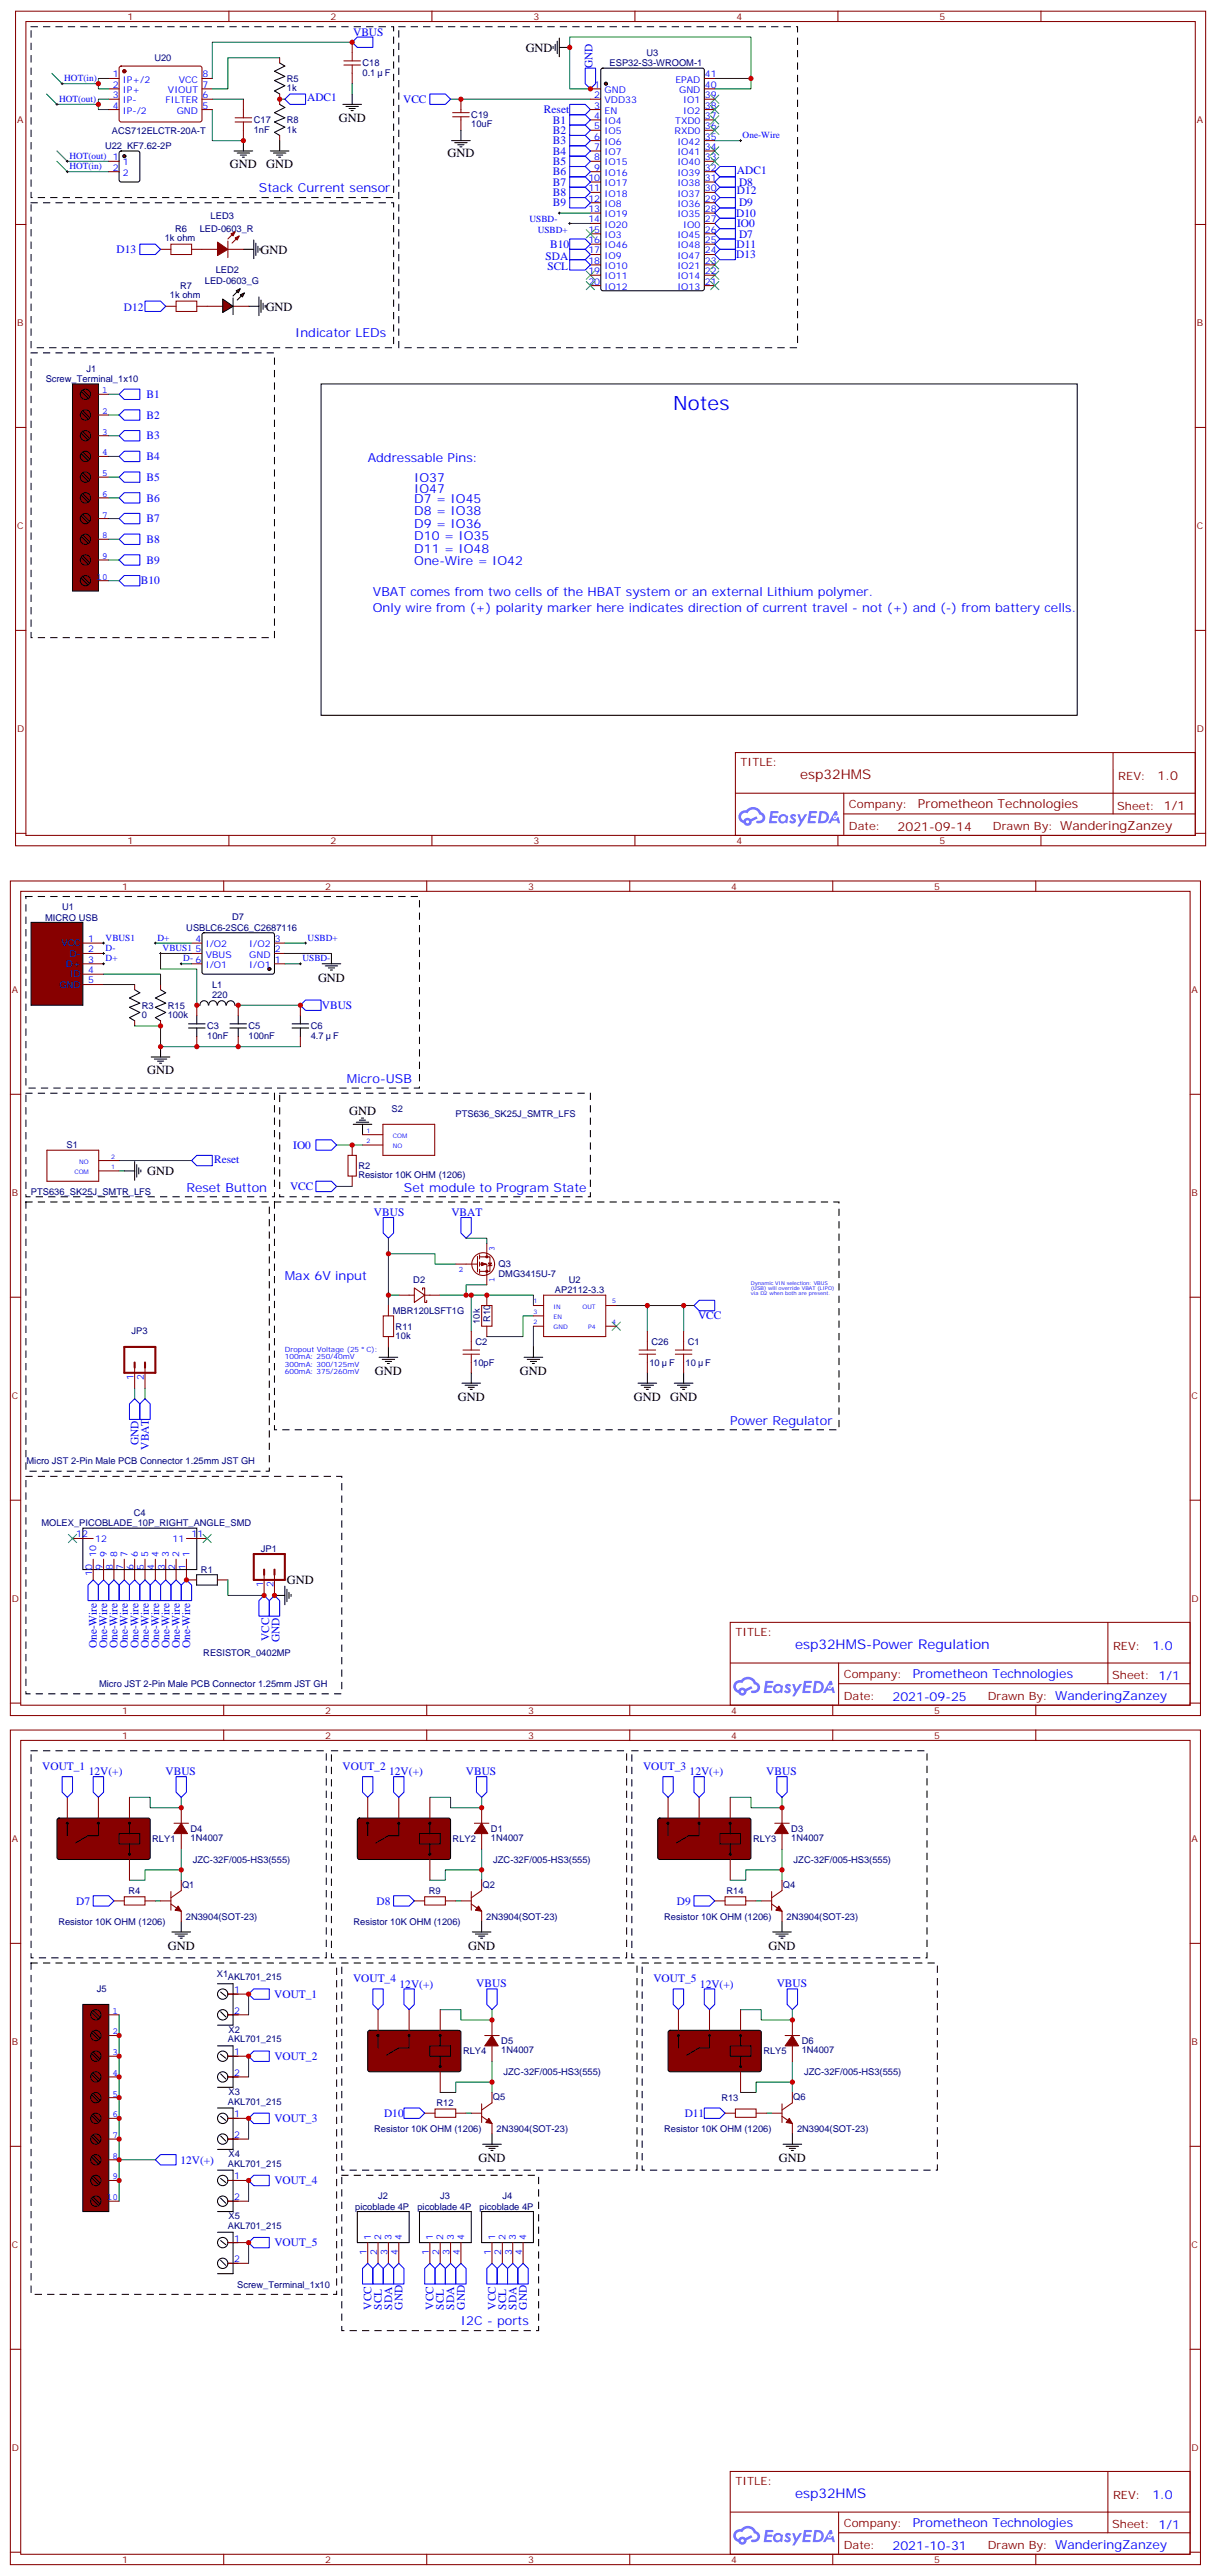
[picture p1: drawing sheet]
<svg xmlns="http://www.w3.org/2000/svg" width="414mm" height="877mm" viewBox="0 0 414 877" stroke-linecap="round" stroke-linejoin="round" font-family="sans-serif">
<defs><g id="words">
<text font-size="6.7" fill="#00f" x="229.3" y="139.6">Notes</text>
<text font-size="4.6" fill="#800" x="272.6" y="265.4">esp32HMS</text>
<g font-size="4.6" fill="#00f">
<text x="270.8" y="561.8">esp32HMS-Power Regulation</text>
<text x="270.8" y="851">esp32HMS</text>
</g>
<g font-size="4.2">
<text x="179" y="17.6">GND</text>
<text x="115.4" y="41.6">GND</text>
<text x="152.4" y="53.6">GND</text>
<text x="78.3" y="57.1">GND</text>
<text x="90.7" y="57.1">GND</text>
<text x="88.7" y="86.4">GND</text>
<text x="90.5" y="105.8">GND</text>
<text x="108.3" y="334.5">GND</text>
<text x="50.1" y="365.8">GND</text>
<text x="118.9" y="379.8">GND</text>
<text x="50.1" y="400.3">GND</text>
<text x="127.7" y="468.5">GND</text>
<text x="177.1" y="468.5">GND</text>
<text x="155.9" y="477.3">GND</text>
<text x="215.9" y="477.3">GND</text>
<text x="228.2" y="477.3">GND</text>
<text x="97.7" y="539.7">GND</text>
<text x="57.1" y="664.3">GND</text>
<text x="159.5" y="664.3">GND</text>
<text x="261.8" y="664.3">GND</text>
<text x="163" y="736.6">GND</text>
<text x="265.3" y="736.6">GND</text>
</g>
<g font-size="4.2" fill="#00f">
<text x="88.2" y="65.5">Stack Current sensor</text>
<text x="100.5" y="114.9">Indicator LEDs</text>
<text x="125.2" y="157.3">Addressable Pins:</text>
<text x="141.1" y="167.9">IO47</text>
<text x="141.1" y="164.3">IO37</text>
<text x="141.1" y="171.4">D7 = IO45</text>
<text x="141.1" y="175.6">D8 = IO38</text>
<text x="141.1" y="179.8">D9 = IO36</text>
<text x="141.1" y="184.1">D10 = IO35</text>
<text x="141.1" y="188.3">D11 = IO48</text>
<text x="141.1" y="192.5">One-Wire = IO42</text>
<text x="127" y="203.1">VBAT comes from two cells of the HBAT system or an external Lithium polymer.</text>
<text x="127" y="208.4">Only wire from (+) polarity marker here indicates direction of current travel - not (+) and (-) from battery cells.</text>
<text x="118.2" y="368.9">Micro-USB</text>
<text x="63.5" y="406">Reset Button</text>
<text x="137.6" y="406">Set module to Program State</text>
<text x="97" y="436">Max 6V input</text>
<text x="248.7" y="485.4">Power Regulator</text>
<text x="392.5" y="562">1.0</text>
<text x="310.9" y="571.6">Prometheon Technologies</text>
<text x="304" y="579.4">2021-09-25</text>
<text x="157" y="792.3">I2C - ports</text>
<text x="392.5" y="851.3">1.0</text>
<text x="310.9" y="860.8">Prometheon Technologies</text>
<text x="304" y="868.6">2021-10-31</text>
</g>
<g font-size="4.2" fill="#800">
<text x="394.3" y="265.7">1.0</text>
<text x="312.6" y="275.2">Prometheon Technologies</text>
<text x="305.7" y="283">2021-09-14</text>
</g>
<g font-size="3.9" fill="#00f">
<text x="120.3" y="12.2">VBUS</text>
<text x="201.8" y="23.3" transform="rotate(-90 201.8 23.3)">GND</text>
<text x="104.6" y="34.6">ADC1</text>
<text x="137.3" y="35.1">VCC</text>
<text x="185.3" y="38.6">Reset</text>
<text x="188.3" y="42.1">B1</text>
<text x="188.3" y="45.6">B2</text>
<text x="188.3" y="49.2">B3</text>
<text x="188.3" y="52.7">B4</text>
<text x="188.3" y="56.2">B5</text>
<text x="188.3" y="59.7">B6</text>
<text x="251" y="59.3">ADC1</text>
<text x="188.3" y="63.3">B7</text>
<text x="251.7" y="63.3">D8</text>
<text x="188.3" y="66.8">B8</text>
<text x="188.3" y="70.3">B9</text>
<text x="251" y="66.2">D12</text>
<text x="251.7" y="70.3">D9</text>
<text x="250.8" y="73.9">D10</text>
<text x="251.1" y="77.4">IO0</text>
<text x="251.7" y="80.9">D7</text>
<text x="39.7" y="86.3">D13</text>
<text x="185.8" y="88.5">SDA</text>
<text x="187.4" y="84.4">B10</text>
<text x="250.8" y="88">D13</text>
<text x="250.8" y="84.4">D11</text>
<text x="186.4" y="92">SCL</text>
<text x="42.2" y="106.1">D12</text>
<text x="49.9" y="135.7">B1</text>
<text x="49.9" y="142.7">B2</text>
<text x="49.9" y="149.7">B3</text>
<text x="49.9" y="156.8">B4</text>
<text x="49.9" y="163.8">B5</text>
<text x="49.9" y="170.9">B6</text>
<text x="49.9" y="177.9">B7</text>
<text x="49.9" y="185">B8</text>
<text x="49.9" y="192">B9</text>
<text x="48" y="199.1">B10</text>
<text x="109.6" y="343.7">VBUS</text>
<text x="99.9" y="391.4">IO0</text>
<text x="72.9" y="396.1">Reset</text>
<text x="98.8" y="405.5">VCC</text>
<text x="127.4" y="414.3">VBUS</text>
<text x="153.7" y="414.3">VBAT</text>
<text x="237.8" y="449.5">VCC</text>
<text x="47.2" y="492.4" transform="rotate(-90 47.2 492.4)">GND</text>
<text x="50.7" y="493.9" transform="rotate(-90 50.7 493.9)">VBAT</text>
<text x="33" y="561.6" transform="rotate(-90 33 561.6)">One-Wire</text>
<text x="36.5" y="561.6" transform="rotate(-90 36.5 561.6)">One-Wire</text>
<text x="40.1" y="561.6" transform="rotate(-90 40.1 561.6)">One-Wire</text>
<text x="43.6" y="561.6" transform="rotate(-90 43.6 561.6)">One-Wire</text>
<text x="47.1" y="561.6" transform="rotate(-90 47.1 561.6)">One-Wire</text>
<text x="50.6" y="561.6" transform="rotate(-90 50.6 561.6)">One-Wire</text>
<text x="54.2" y="561.6" transform="rotate(-90 54.2 561.6)">One-Wire</text>
<text x="57.7" y="561.6" transform="rotate(-90 57.7 561.6)">One-Wire</text>
<text x="61.2" y="561.6" transform="rotate(-90 61.2 561.6)">One-Wire</text>
<text x="64.8" y="561.6" transform="rotate(-90 64.8 561.6)">One-Wire</text>
<text x="91.6" y="559" transform="rotate(-90 91.6 559)">VCC</text>
<text x="95.1" y="559.4" transform="rotate(-90 95.1 559.4)">GND</text>
<text x="14.4" y="603">VOUT_1</text>
<text x="30.3" y="604.8">12V(+)</text>
<text x="56.4" y="604.8">VBUS</text>
<text x="116.7" y="603">VOUT_2</text>
<text x="132.6" y="604.8">12V(+)</text>
<text x="158.7" y="604.8">VBUS</text>
<text x="219" y="603">VOUT_3</text>
<text x="234.9" y="604.8">12V(+)</text>
<text x="261" y="604.8">VBUS</text>
<text x="25.9" y="648.9">D7</text>
<text x="128.2" y="648.9">D8</text>
<text x="230.5" y="648.9">D9</text>
<text x="120.2" y="675.4">VOUT_4</text>
<text x="136.1" y="677.1">12V(+)</text>
<text x="162.2" y="677.1">VBUS</text>
<text x="222.5" y="675.4">VOUT_5</text>
<text x="238.4" y="677.1">12V(+)</text>
<text x="264.5" y="677.1">VBUS</text>
<text x="93.4" y="680.7">VOUT_1</text>
<text x="93.4" y="701.8">VOUT_2</text>
<text x="93.4" y="723">VOUT_3</text>
<text x="130.8" y="721.2">D10</text>
<text x="233.2" y="721.2">D11</text>
<text x="61.5" y="737.1">12V(+)</text>
<text x="93.4" y="744.1">VOUT_4</text>
<text x="93.4" y="765.3">VOUT_5</text>
<text x="126.5" y="786.9" transform="rotate(-90 126.5 786.9)">VCC</text>
<text x="130" y="786.9" transform="rotate(-90 130 786.9)">SCL</text>
<text x="133.6" y="786.9" transform="rotate(-90 133.6 786.9)">SDA</text>
<text x="137.1" y="786.9" transform="rotate(-90 137.1 786.9)">GND</text>
<text x="147.7" y="786.9" transform="rotate(-90 147.7 786.9)">VCC</text>
<text x="151.2" y="786.9" transform="rotate(-90 151.2 786.9)">SCL</text>
<text x="154.7" y="786.9" transform="rotate(-90 154.7 786.9)">SDA</text>
<text x="158.3" y="786.9" transform="rotate(-90 158.3 786.9)">GND</text>
<text x="168.8" y="786.9" transform="rotate(-90 168.8 786.9)">VCC</text>
<text x="172.4" y="786.9" transform="rotate(-90 172.4 786.9)">SCL</text>
<text x="175.9" y="786.9" transform="rotate(-90 175.9 786.9)">SDA</text>
<text x="179.4" y="786.9" transform="rotate(-90 179.4 786.9)">GND</text>
</g>
<g font-size="3.9" fill="#800">
<text x="252.2" y="261">TITLE:</text>
<text x="380.9" y="265.7">REV:</text>
<text x="289.1" y="275.2">Company:</text>
<text x="380.5" y="275.8">Sheet: 1/1</text>
<text x="289.1" y="282.9">Date:</text>
<text x="338.2" y="282.9">Drawn By: WanderingZanzey</text>
<text x="250.5" y="557.3">TITLE:</text>
<text x="379.1" y="562">REV:</text>
<text x="287.4" y="571.5">Company:</text>
<text x="378.7" y="572.1">Sheet: 1/1</text>
<text x="287.4" y="579.2">Date:</text>
<text x="336.4" y="579.3">Drawn By: WanderingZanzey</text>
<text x="250.5" y="846.6">TITLE:</text>
<text x="379.1" y="851.3">REV:</text>
<text x="287.4" y="860.8">Company:</text>
<text x="378.7" y="861.4">Sheet: 1/1</text>
<text x="287.4" y="868.5">Date:</text>
<text x="336.4" y="868.6">Drawn By: WanderingZanzey</text>
</g>
<g font-size="3.2" fill="#800">
<text x="43.4" y="6.8">1</text>
<text x="112.5" y="6.8">2</text>
<text x="181.7" y="6.8">3</text>
<text x="250.8" y="6.8">4</text>
<text x="320" y="6.8">5</text>
<text x="5.8" y="41.9">A</text>
<text x="407.6" y="41.9">A</text>
<text x="5.8" y="111.1">B</text>
<text x="407.6" y="111.1">B</text>
<text x="5.8" y="180.2">C</text>
<text x="407.6" y="180.2">C</text>
<text x="5.8" y="249.3">D</text>
<text x="407.6" y="249.3">D</text>
<text x="43.4" y="287.6">1</text>
<text x="112.5" y="287.6">2</text>
<text x="181.7" y="287.6">3</text>
<text x="250.8" y="287.6">4</text>
<text x="320" y="287.6">5</text>
<text x="41.6" y="303.1">1</text>
<text x="110.8" y="303.1">2</text>
<text x="179.9" y="303.1">3</text>
<text x="249.1" y="303.1">4</text>
<text x="318.2" y="303.1">5</text>
<text x="4.1" y="338.2">A</text>
<text x="405.9" y="338.2">A</text>
<text x="4.1" y="407.4">B</text>
<text x="405.9" y="407.4">B</text>
<text x="4.1" y="476.5">C</text>
<text x="405.9" y="476.5">C</text>
<text x="4.1" y="545.7">D</text>
<text x="405.9" y="545.7">D</text>
<text x="41.6" y="584">1</text>
<text x="110.8" y="584">2</text>
<text x="179.9" y="584">3</text>
<text x="249.1" y="584">4</text>
<text x="318.2" y="584">5</text>
<text x="41.6" y="592.4">1</text>
<text x="110.8" y="592.4">2</text>
<text x="179.9" y="592.4">3</text>
<text x="249.1" y="592.4">4</text>
<text x="318.2" y="592.4">5</text>
<text x="4.1" y="627.5">A</text>
<text x="405.9" y="627.5">A</text>
<text x="4.1" y="696.7">B</text>
<text x="405.9" y="696.7">B</text>
<text x="4.1" y="765.8">C</text>
<text x="405.9" y="765.8">C</text>
<text x="4.1" y="835">D</text>
<text x="405.9" y="835">D</text>
<text x="41.6" y="873.2">1</text>
<text x="110.8" y="873.2">2</text>
<text x="179.9" y="873.2">3</text>
<text x="249.1" y="873.2">4</text>
<text x="318.2" y="873.2">5</text>
</g>
<g font-size="3.2" fill="#000080">
<text x="52.6" y="20.9">U20</text>
<text x="123.5" y="22.6">C18</text>
<text x="207.6" y="22.6">ESP32-S3-WROOM-1</text>
<text x="220.1" y="18.9">U3</text>
<text x="97.7" y="27.9">R5</text>
<text x="123.5" y="25.7">0.1</text>
<text x="131.1" y="25.7">F</text>
<text x="97.7" y="31">1k</text>
<text x="86.4" y="42">C17</text>
<text x="160.5" y="40.3">C19</text>
<text x="38.1" y="45.6">ACS712ELCTR-20A-T</text>
<text x="86.4" y="45.2">1nF</text>
<text x="97.7" y="45.2">1k</text>
<text x="97.7" y="42">R8</text>
<text x="160.5" y="43.3">10uF</text>
<text x="35.8" y="50.8">U22 KF7.62-2P</text>
<text x="71.7" y="74.7">LED3</text>
<text x="56.1" y="82.2">1k ohm</text>
<text x="59.6" y="79">R6</text>
<text x="68.1" y="79">LED-0603_R</text>
<text x="73.5" y="93.1">LED2</text>
<text x="57.9" y="101.6">1k ohm</text>
<text x="61.4" y="98.4">R7</text>
<text x="69.8" y="96.7">LED-0603_G</text>
<text x="15.6" y="130.2">Screw_Terminal_1x10</text>
<text x="29.5" y="126.6">J1</text>
<text x="21.2" y="310">U1</text>
<text x="15.4" y="313.6">MICRO USB</text>
<text x="63.4" y="317.2">USBLC6-2SC6_C2687116</text>
<text x="79" y="313.6">D7</text>
<text x="72.3" y="339.9">220</text>
<text x="72.3" y="336.8">L1</text>
<text x="48.3" y="346.8">0</text>
<text x="48.3" y="343.7">R3</text>
<text x="57.1" y="346.8">100k</text>
<text x="57.2" y="343.7">R15</text>
<text x="70.6" y="353.8">10nF</text>
<text x="70.6" y="350.7">C3</text>
<text x="84.7" y="353.8">100nF</text>
<text x="84.7" y="350.7">C5</text>
<text x="105.8" y="353.8">4.7</text>
<text x="105.8" y="350.7">C6</text>
<text x="113.4" y="353.8">F</text>
<text x="133.4" y="378.8">S2</text>
<text x="155.2" y="380.7">PTS636_SK25J_SMTR_LFS</text>
<text x="22.7" y="391.2">S1</text>
<text x="122.1" y="401.5">Resistor 10K OHM (1206)</text>
<text x="122.1" y="398.3">R2</text>
<text x="10.5" y="407">PTS636_SK25J_SMTR_LFS</text>
<text x="169.8" y="431.8">Q3</text>
<text x="140.8" y="437.1">D2</text>
<text x="169.8" y="435">DMG3415U-7</text>
<text x="193.7" y="437">U2</text>
<text x="189" y="440.6">AP2112-3.3</text>
<text x="133.8" y="447.7">MBR120LSFT1G</text>
<text x="44.8" y="454.6">JP3</text>
<text x="134.8" y="453">R11</text>
<text x="163.4" y="451" transform="rotate(-90 163.4 451)">10k</text>
<text x="166.9" y="450.4" transform="rotate(-90 166.9 450.4)">R10</text>
<text x="134.8" y="456.1">10k</text>
<text x="161.9" y="458.3">C2</text>
<text x="221.9" y="458.3">C26</text>
<text x="234.3" y="458.3">C1</text>
<text x="161.2" y="465.3">10pF</text>
<text x="221.2" y="465.3">10</text>
<text x="227.9" y="465.3">F</text>
<text x="233.5" y="465.3">10</text>
<text x="240.2" y="465.3">F</text>
<text x="9" y="498.8">Micro JST 2-Pin Male PCB Connector 1.25mm JST GH</text>
<text x="14.1" y="520">MOLEX_PICOBLADE_10P_RIGHT_ANGLE_SMD</text>
<text x="45.5" y="516.5">C4</text>
<text x="88.9" y="528.8">JP1</text>
<text x="68.5" y="535.9">R1</text>
<text x="69.2" y="564.1">RESISTOR_0402MP</text>
<text x="33.8" y="574.7">Micro JST 2-Pin Male PCB Connector 1.25mm JST GH</text>
<text x="51.9" y="627.6">RLY1</text>
<text x="64.9" y="627.2">1N4007</text>
<text x="64.9" y="624.1">D4</text>
<text x="154.2" y="627.6">RLY2</text>
<text x="167.2" y="627.2">1N4007</text>
<text x="167.2" y="624.1">D1</text>
<text x="256.5" y="627.6">RLY3</text>
<text x="269.5" y="627.2">1N4007</text>
<text x="269.5" y="624.1">D3</text>
<text x="65.7" y="634.7">JZC-32F/005-HS3(555)</text>
<text x="168" y="634.7">JZC-32F/005-HS3(555)</text>
<text x="270.3" y="634.7">JZC-32F/005-HS3(555)</text>
<text x="43.8" y="645.3">R4</text>
<text x="62" y="643.1">Q1</text>
<text x="146.1" y="645.3">R9</text>
<text x="164.3" y="643.1">Q2</text>
<text x="247.5" y="645.3">R14</text>
<text x="266.6" y="643.1">Q4</text>
<text x="19.9" y="655.9">Resistor 10K OHM (1206)</text>
<text x="63.3" y="654.1">2N3904(SOT-23)</text>
<text x="120.4" y="655.9">Resistor 10K OHM (1206)</text>
<text x="165.6" y="654.1">2N3904(SOT-23)</text>
<text x="226.2" y="654.1">Resistor 10K OHM (1206)</text>
<text x="267.9" y="654.1">2N3904(SOT-23)</text>
<text x="73.9" y="673.4">X1</text>
<text x="77.6" y="674.7">AKL701_215</text>
<text x="33" y="678.7">J5</text>
<text x="77.6" y="695.9">AKL701_215</text>
<text x="77.8" y="692.6">X2</text>
<text x="157.7" y="699.9">RLY4</text>
<text x="170.7" y="699.6">1N4007</text>
<text x="170.7" y="696.4">D5</text>
<text x="260" y="699.9">RLY5</text>
<text x="273" y="699.6">1N4007</text>
<text x="273" y="696.4">D6</text>
<text x="171.5" y="707">JZC-32F/005-HS3(555)</text>
<text x="273.8" y="707">JZC-32F/005-HS3(555)</text>
<text x="77.8" y="713.8">X3</text>
<text x="77.6" y="717">AKL701_215</text>
<text x="148.7" y="717.6">R12</text>
<text x="167.8" y="715.4">Q5</text>
<text x="245.7" y="715.8">R13</text>
<text x="270.1" y="715.4">Q6</text>
<text x="127.5" y="726.4">Resistor 10K OHM (1206)</text>
<text x="169.1" y="726.4">2N3904(SOT-23)</text>
<text x="226.2" y="726.4">Resistor 10K OHM (1206)</text>
<text x="271.5" y="726.4">2N3904(SOT-23)</text>
<text x="77.8" y="735">X4</text>
<text x="77.6" y="738.2">AKL701_215</text>
<text x="128.8" y="749.3">J2</text>
<text x="150" y="749.3">J3</text>
<text x="171.1" y="749.3">J4</text>
<text x="121" y="752.8">picoblade 4P</text>
<text x="142.2" y="752.8">picoblade 4P</text>
<text x="163.3" y="752.8">picoblade 4P</text>
<text x="77.6" y="759.4">AKL701_215</text>
<text x="77.8" y="756.1">X5</text>
<text x="80.8" y="779.3">Screw_Terminal_1x10</text>
</g>
<g font-size="3.2" fill="#00f">
<text x="21.9" y="27.6">HOT(in)</text>
<text x="38.4" y="26.4">1</text>
<text x="38.4" y="29.9">2</text>
<text x="41.9" y="28.2">IP+/2</text>
<text x="60.9" y="28.2">VCC</text>
<text x="69" y="29.9">7</text>
<text x="69" y="26.4">8</text>
<text x="202.4" y="29.9">1</text>
<text x="230" y="28.2">EPAD</text>
<text x="240.1" y="29.9">40</text>
<text x="240.1" y="26.4">41</text>
<text x="20.1" y="34.7">HOT(out)</text>
<text x="38.4" y="33.4">3</text>
<text x="41.9" y="31.7">IP+</text>
<text x="41.9" y="35.2">IP-</text>
<text x="56.4" y="35.2">FILTER</text>
<text x="57.2" y="31.7">VIOUT</text>
<text x="69" y="33.4">6</text>
<text x="202.4" y="33.4">2</text>
<text x="205.9" y="31.7">GND</text>
<text x="205.9" y="35.2">VDD33</text>
<text x="231.3" y="31.7">GND</text>
<text x="232.7" y="35.2">IO1</text>
<text x="240.1" y="33.4">39</text>
<text x="38.4" y="37">4</text>
<text x="41.9" y="38.7">IP-/2</text>
<text x="60.2" y="38.7">GND</text>
<text x="69" y="37">5</text>
<text x="202.4" y="37">3</text>
<text x="202.4" y="40.5">4</text>
<text x="205.9" y="38.7">EN</text>
<text x="232.7" y="38.7">IO2</text>
<text x="240.1" y="40.5">37</text>
<text x="240.1" y="37">38</text>
<text x="202.4" y="44">5</text>
<text x="202.4" y="47.6">6</text>
<text x="205.9" y="42.3">IO4</text>
<text x="205.9" y="45.8">IO5</text>
<text x="229.7" y="45.8">RXD0</text>
<text x="230" y="42.3">TXD0</text>
<text x="240.1" y="47.6">35</text>
<text x="240.1" y="44">36</text>
<text x="252.9" y="47">One-Wire</text>
<text x="202.4" y="51.1">7</text>
<text x="205.9" y="49.3">IO6</text>
<text x="205.9" y="52.8">IO7</text>
<text x="230.7" y="52.8">IO41</text>
<text x="230.7" y="49.3">IO42</text>
<text x="240.1" y="51.1">34</text>
<text x="23.6" y="54.1">HOT(out) 1</text>
<text x="23.6" y="57.6">HOT(in)</text>
<text x="38.4" y="58.1">2</text>
<text x="41.9" y="56.4">1</text>
<text x="41.9" y="59.9">2</text>
<text x="202.4" y="54.6">8</text>
<text x="202.4" y="58.1">9</text>
<text x="205.9" y="56.4">IO15</text>
<text x="205.9" y="59.9">IO16</text>
<text x="230.7" y="59.9">IO39</text>
<text x="230.7" y="56.4">IO40</text>
<text x="240.1" y="58.1">32</text>
<text x="240.1" y="54.6">33</text>
<text x="200.4" y="61.7">10</text>
<text x="200.4" y="65.2">11</text>
<text x="205.9" y="63.4">IO17</text>
<text x="230.7" y="63.4">IO38</text>
<text x="240.1" y="65.2">30</text>
<text x="240.1" y="61.7">31</text>
<text x="200.4" y="68.7">12</text>
<text x="205.9" y="67">IO18</text>
<text x="205.9" y="70.5">IO8</text>
<text x="230.7" y="70.5">IO36</text>
<text x="230.7" y="67">IO37</text>
<text x="240.1" y="68.7">29</text>
<text x="180.3" y="75.7">USBD-</text>
<text x="200.4" y="72.2">13</text>
<text x="200.4" y="75.8">14</text>
<text x="205.9" y="74">IO19</text>
<text x="205.9" y="77.5">IO20</text>
<text x="230.7" y="74">IO35</text>
<text x="232.7" y="77.5">IO0</text>
<text x="240.1" y="75.8">27</text>
<text x="240.1" y="72.2">28</text>
<text x="183.1" y="79.2">USBD+</text>
<text x="200.4" y="82.8">16</text>
<text x="200.4" y="79.3">15</text>
<text x="205.9" y="81.1">IO3</text>
<text x="230.7" y="81.1">IO45</text>
<text x="240.1" y="82.8">25</text>
<text x="240.1" y="79.3">26</text>
<text x="200.4" y="86.4">17</text>
<text x="200.4" y="89.9">18</text>
<text x="205.9" y="84.6">IO46</text>
<text x="205.9" y="88.1">IO9</text>
<text x="230.7" y="88.1">IO47</text>
<text x="230.7" y="84.6">IO48</text>
<text x="240.1" y="89.9">23</text>
<text x="240.1" y="86.4">24</text>
<text x="200.4" y="93.4">19</text>
<text x="205.9" y="91.7">IO10</text>
<text x="205.9" y="95.2">IO11</text>
<text x="230.7" y="95.2">IO14</text>
<text x="230.7" y="91.7">IO21</text>
<text x="240.1" y="93.4">22</text>
<text x="200.4" y="96.9">20</text>
<text x="205.9" y="98.7">IO12</text>
<text x="230.7" y="98.7">IO13</text>
<text x="240.1" y="96.9">21</text>
<text x="34.8" y="134">1</text>
<text x="34.8" y="141">2</text>
<text x="34.8" y="148.1">3</text>
<text x="34.8" y="155.2">4</text>
<text x="34.8" y="162.2">5</text>
<text x="34.8" y="169.3">6</text>
<text x="34.8" y="176.3">7</text>
<text x="34.8" y="183.4">8</text>
<text x="34.8" y="190.4">9</text>
<text x="32.9" y="197.5">10</text>
<text x="20.9" y="322.4">VCC</text>
<text x="30" y="321">1</text>
<text x="36" y="320.4">VBUS1</text>
<text x="36" y="324">D-</text>
<text x="53.6" y="320.4">D+</text>
<text x="55.4" y="324">VBUS1</text>
<text x="66.6" y="321">4</text>
<text x="70.1" y="322.7">I/O2</text>
<text x="84.9" y="322.7">I/O2</text>
<text x="93.7" y="321">3</text>
<text x="104.8" y="320.4">USBD+</text>
<text x="22.5" y="329.4">D+</text>
<text x="23.6" y="325.9">D-</text>
<text x="30" y="324.5">2</text>
<text x="30" y="328">3</text>
<text x="36" y="327.5">D+</text>
<text x="62.4" y="327.5">D- 6</text>
<text x="66.6" y="324.5">5</text>
<text x="70.1" y="326.2">VBUS</text>
<text x="70.1" y="329.8">I/O1</text>
<text x="84.9" y="329.8">I/O1</text>
<text x="84.9" y="326.2">GND</text>
<text x="93.7" y="328">1</text>
<text x="93.7" y="324.5">2</text>
<text x="103" y="327.5">USBD-</text>
<text x="23.7" y="333">ID</text>
<text x="30" y="331.5">4</text>
<text x="30" y="335.1">5</text>
<text x="20.2" y="336.5">GND</text>
<text x="45.5" y="470.1" transform="rotate(-90 45.5 470.1)">1</text>
<text x="49" y="470.1" transform="rotate(-90 49 470.1)">2</text>
<text x="26" y="523.8">12</text>
<text x="32.5" y="525.2">12</text>
<text x="58.8" y="525.2">11</text>
<text x="65.3" y="523.8">11</text>
<text x="32.8" y="530.5" transform="rotate(-90 32.8 530.5)">10</text>
<text x="36.3" y="530.5" transform="rotate(-90 36.3 530.5)">9</text>
<text x="39.9" y="530.5" transform="rotate(-90 39.9 530.5)">8</text>
<text x="43.4" y="530.5" transform="rotate(-90 43.4 530.5)">7</text>
<text x="46.9" y="530.5" transform="rotate(-90 46.9 530.5)">6</text>
<text x="50.4" y="530.5" transform="rotate(-90 50.4 530.5)">5</text>
<text x="54" y="530.5" transform="rotate(-90 54 530.5)">4</text>
<text x="57.5" y="530.5" transform="rotate(-90 57.5 530.5)">3</text>
<text x="61" y="530.5" transform="rotate(-90 61 530.5)">2</text>
<text x="64.6" y="530.5" transform="rotate(-90 64.6 530.5)">1</text>
<text x="31.4" y="537" transform="rotate(-90 31.4 537)">10</text>
<text x="34.9" y="535" transform="rotate(-90 34.9 535)">9</text>
<text x="38.5" y="535" transform="rotate(-90 38.5 535)">8</text>
<text x="42" y="535" transform="rotate(-90 42 535)">7</text>
<text x="45.5" y="535" transform="rotate(-90 45.5 535)">6</text>
<text x="49" y="535" transform="rotate(-90 49 535)">5</text>
<text x="52.6" y="535" transform="rotate(-90 52.6 535)">4</text>
<text x="56.1" y="535" transform="rotate(-90 56.1 535)">3</text>
<text x="59.6" y="535" transform="rotate(-90 59.6 535)">2</text>
<text x="63.1" y="535" transform="rotate(-90 63.1 535)">1</text>
<text x="89.6" y="540.6" transform="rotate(-90 89.6 540.6)">1</text>
<text x="93.1" y="540.6" transform="rotate(-90 93.1 540.6)">2</text>
<text x="79.7" y="679">1</text>
<text x="38.3" y="686.1">1</text>
<text x="79.7" y="686.1">2</text>
<text x="38.3" y="693.1">2</text>
<text x="38.3" y="700.2">3</text>
<text x="79.7" y="700.2">1</text>
<text x="38.3" y="707.2">4</text>
<text x="79.7" y="707.2">2</text>
<text x="38.3" y="714.3">5</text>
<text x="38.3" y="721.4">6</text>
<text x="79.7" y="721.4">1</text>
<text x="38.3" y="728.4">7</text>
<text x="79.7" y="728.4">2</text>
<text x="38.3" y="735.5">8</text>
<text x="38.3" y="742.5">9</text>
<text x="79.7" y="742.5">1</text>
<text x="36.4" y="749.6">10</text>
<text x="79.7" y="749.6">2</text>
<text x="79.7" y="763.7">1</text>
<text x="126.3" y="763" transform="rotate(-90 126.3 763)">1</text>
<text x="129.8" y="763" transform="rotate(-90 129.8 763)">2</text>
<text x="133.3" y="763" transform="rotate(-90 133.3 763)">3</text>
<text x="136.9" y="763" transform="rotate(-90 136.9 763)">4</text>
<text x="147.5" y="763" transform="rotate(-90 147.5 763)">1</text>
<text x="151" y="763" transform="rotate(-90 151 763)">2</text>
<text x="154.5" y="763" transform="rotate(-90 154.5 763)">3</text>
<text x="158" y="763" transform="rotate(-90 158 763)">4</text>
<text x="168.6" y="763" transform="rotate(-90 168.6 763)">1</text>
<text x="172.2" y="763" transform="rotate(-90 172.2 763)">2</text>
<text x="175.7" y="763" transform="rotate(-90 175.7 763)">3</text>
<text x="179.2" y="763" transform="rotate(-90 179.2 763)">4</text>
<text x="79.7" y="770.7">2</text>
<text x="124.9" y="768.2" transform="rotate(-90 124.9 768.2)">1</text>
<text x="128.4" y="768.2" transform="rotate(-90 128.4 768.2)">2</text>
<text x="131.9" y="768.2" transform="rotate(-90 131.9 768.2)">3</text>
<text x="135.5" y="768.2" transform="rotate(-90 135.5 768.2)">4</text>
<text x="146" y="768.2" transform="rotate(-90 146 768.2)">1</text>
<text x="149.6" y="768.2" transform="rotate(-90 149.6 768.2)">2</text>
<text x="153.1" y="768.2" transform="rotate(-90 153.1 768.2)">3</text>
<text x="156.6" y="768.2" transform="rotate(-90 156.6 768.2)">4</text>
<text x="167.2" y="768.2" transform="rotate(-90 167.2 768.2)">1</text>
<text x="170.7" y="768.2" transform="rotate(-90 170.7 768.2)">2</text>
<text x="174.3" y="768.2" transform="rotate(-90 174.3 768.2)">3</text>
<text x="177.8" y="768.2" transform="rotate(-90 177.8 768.2)">4</text>
</g>
<g font-size="2.8" fill="#00f">
<text x="168.5" y="426.2" transform="rotate(-90 168.5 426.2)">3</text>
<text x="156.1" y="433.3">2</text>
<text x="168.5" y="436.8" transform="rotate(-90 168.5 436.8)">1</text>
</g>
<g font-size="2.5" fill="#00f">
<text x="97" y="460.7">Dropout Voltage (25</text>
<text x="124.8" y="460.7">C):</text>
<text x="97" y="463.1">100mA: 250/40mV</text>
<text x="97" y="465.6">300mA: 300/125mV</text>
<text x="97" y="468.1">600mA: 375/260mV</text>
</g>
<g font-size="2.1" fill="#00f">
<text x="124.8" y="385.9">1</text>
<text x="124.8" y="389.4">2</text>
<text x="133.8" y="387.6">COM</text>
<text x="37.9" y="394.7">2</text>
<text x="133.8" y="391.1">NO</text>
<text x="25.3" y="400">COM</text>
<text x="27" y="396.4">NO</text>
<text x="37.9" y="398.2">1</text>
<text x="181.7" y="447.6">3</text>
<text x="181.7" y="444.1">1</text>
<text x="188.6" y="449.4">EN</text>
<text x="188.6" y="445.8">IN</text>
<text x="198.4" y="445.8">OUT</text>
<text x="208.5" y="444.1">5</text>
<text x="181.7" y="451.1">2</text>
<text x="188.6" y="452.9">GND</text>
<text x="200.3" y="452.9">P4</text>
<text x="208.5" y="451.1">4</text>
</g>
<g font-size="1.8" fill="#00f">
<text x="255.8" y="437.7">Dynamic VIN selection: VBUS</text>
<text x="255.8" y="439.5">(USB) will override VBAT (LIPO)</text>
<text x="255.8" y="441.3">via D2 when both are present.</text>
</g>
</g></defs>
<g fill="none" stroke="#870000" stroke-width=".35">
<path d="M5.3 3.8h405.3v284.3h-405.3zM8.8 7.3h398.3v277.3h-398.3zM78 3.8v3.5M147.1 3.8v3.5M216.3 3.8v3.5M285.4 3.8v3.5M354.5 3.8v3.5M5.3 76.5h3.5M407.1 76.5h3.5M5.3 145.6h3.5M407.1 145.6h3.5M5.3 214.8h3.5"/>
<path d="M407.1 214.8h3.5M250.5 256.4h156.6v28.2h-156.6zM379.1 256.4v20.9M250.5 270.2h156.5M287.4 277.3h119.6M287.4 270.2v14.2M5.3 283.9h3.5M78 284.6v3.5M147.1 284.6v3.5M216.3 284.6v3.5M285.4 284.6v3.5M354.5 284.6v3.5"/>
<path d="M407.1 283.9h3.5"/>
</g>
<g fill="#5487ff">
<path d="M269.5 277.6a1.22 1.22 0 0 1 1.7 .2l-.4 .6a.47 .47 0 0 0-.4-.4 .47 .47 0 0 0-.5 .2l.2 .2a1.14 1.14 0 0 1 .8 1.8 1.14 1.14 0 0 1-1.9 0l-.2-.2 .4-.6 .8 .5a.29 .29 0 0 0 .3-.3 .29 .29 0 0 0-.3-.3 1.04 1.04 0 0 1-.5-1.7z"/>
<path d="M262.5 276.3l2.7 .2-.2 .5-1.8 .1-.1 .8h1.5l.3 .4-.4 .4h-1.5l-.2 1.1h1.7l.2 .3-.2 .3-2.6 .1z"/>
<path d="M275.6 276.3l2.7 .2-.1 .5-1.9 .1-.1 .8h1.5l.4 .4-.4 .4h-1.6l-.2 1.1h1.8l.1 .3-.1 .3-2.7 .1z"/>
<path d="M284.4 276.3h.7l.3 1.3-.6 .3a.69 .69 0 0 0-1 .3 .69 .69 0 0 0 .4 .9 .69 .69 0 0 0 .9-.6l.5-.2 .5 2.2h-.7l-.3-.9h-1.7l-.5 .9h-.9z"/>
<path d="M271.6 277.4h.8l.6 1.8 1.1-1.8h.8l-2.5 4.2h-.8l.9-1.5z"/>
<path d="M279.1 276.3l-.5 4.2h1.3a2.11 2.11 0 0 0 2.4-2.1 2.11 2.11 0 0 0-2.5-2.1zM279.9 277.1a1.43 1.43 0 0 1 1.6 1.6 1.43 1.43 0 0 1-2 1.1z"/>
<path d="M265.5 277.9a1.54 1.54 0 0 0-.1 2.2 1.54 1.54 0 0 0 2.1 .1l.7 .3 .2-2.3-.6-.4a1.5 1.5 0 0 0-2.3 .1zM265.7 278.9a.95 .95 0 0 1 1.9 0 .95 .95 0 0 1-1.9 0z"/>
<path d="M252.2 276.7a2.18 2.18 0 0 0 1 3.7 1.44 1.44 0 0 0 1.7 .9 1.44 1.44 0 0 0 1.1-1.4l2-1.1-.4-.7-1.9 1a1.47 1.47 0 0 0-2.4 .4 1.39 1.39 0 0 1-.7-1.9 1.39 1.39 0 0 1 2-.5 2.12 2.12 0 0 1 2.1-1.3 2.12 2.12 0 0 1 1.9 1.7 1.14 1.14 0 0 1 1.1 1.4 1.14 1.14 0 0 1-1.6 .7 .43 .43 0 0 0-.6 .4 .43 .43 0 0 0 .5 .5 1.98 1.98 0 0 0 2.5-1.2 1.98 1.98 0 0 0-1.3-2.6 3.1 3.1 0 0 0-5.2-.6l-.9 .1zM254.1 280a.54 .54 0 0 1 1 0 .54 .54 0 0 1-1 0z"/>
<circle cx="284.4" cy="278.4" r=".26"/>
</g>
<g fill="none" stroke="#000" stroke-width=".35">
<path d="M82.9 84.9h3.5M86.4 81.8v6.3M87.1 82.8v4.3M87.8 83.9v2.1M88.5 84.6v.7M84.7 104.4h3.5M88.2 101.2v6.3M88.9 102.2v4.3M89.6 103.3v2.1M90.3 104v.7M58.6 658.2h6.3M59.6 658.9h4.3"/>
<path d="M60.7 659.6h2.1M61.7 654.7v3.5M61.4 660.3h.7"/>
</g>
<g fill="none" stroke="#870000" stroke-width=".35">
<path d="M54.7 84.9h3.5M58.2 83.2h7.1v3.5h-7.1zM65.3 84.9h8.8M77.6 84.9h5.3M56.4 104.4h3.6M60 102.6h7v3.5h-7zM67 104.4h8.8M79.4 104.4h5.3M61.7 615.9v5.3M59.3 621.2h4.9M61.7 624.7v5.3M54.7 647.6h3.5"/>
<path d="M58.2 648.7l3.5 2.5v3.5M58.2 644.5v6.3M61.7 640.6v3.5l-3.5 2.5"/>
</g>
<path d="M47.6 83.2h5.3l1.8 1.7-1.8 1.8h-5.3zM49.4 102.6h5.3l1.7 1.8-1.7 1.7h-5.3zM31.7 645.9h5.3l1.8 1.7-1.8 1.8h-5.3z" fill="none" stroke="#00f" stroke-width=".35"/>
<path d="M10.6 69.1h123.5v49.4h-123.5zM10.6 596.5h100.5v70.5h-100.5z" fill="none" stroke="#000" stroke-width=".35" stroke-dasharray="2.1 2.1"/>
<path d="M52.9 647.6h1.8" fill="none" stroke="#008700" stroke-width=".35"/>
<g fill="#870000" stroke="#870000" stroke-width=".35">
<path d="M60.7 649.4l1 1.8-2.1-.4z"/>
<path d="M61.7 621.2l2.2 3.5h-4.6z"/>
<path d="M74.1 82.5l3.5 2.4-3.5 2.2z"/>
<path d="M77.6 82.1v5.7z"/>
<path d="M79 80l-1.4 1.4z"/>
<path d="M79 82.8l1.4-1.4z"/>
<path d="M78.7 79.7l1.4-.7-.7 1.4z"/>
<path d="M80.1 81.1l1.4-.7-.7 1.4z"/>
</g>
<g fill="#870000" stroke="#000" stroke-width=".35">
<path d="M81.8 100.5l1.5-.7-.8 1.4z"/>
<path d="M80.4 99.1l1.4-.7-.7 1.4z"/>
<path d="M82.2 100.8l-1.4 1.4z"/>
<path d="M79.4 100.8l1.4-1.4z"/>
<path d="M79.4 101.5v5.7z"/>
<path d="M75.8 101.9l3.6 2.5-3.6 2.1z"/>
</g>
<path d="M116.8 35.6h6.3M117.8 36.3h4.3M118.9 37h2.1M119.6 37.7h.7M119.9 32v3.6M79.7 51.4h6.4M80.8 52.1h4.2M81.8 52.8h2.2M82.5 53.6h.8M82.9 47.9v3.5" fill="none" stroke="#000" stroke-width=".35"/>
<g fill="none" stroke="#870000" stroke-width=".35">
<path d="M119.9 14.4v6.3M37 26.7h3.6M37 30.3h3.6M37 33.8h3.6M37 37.3h3.6M40.8 22.7l.5-.2 27.1 .1 .4 .6-.1 17.9-.6 .5-27.1-.1-.4-.6v-17.7zM68.8 26.7h3.5M68.8 30.3h3.5M68.8 33.8h3.5M68.8 37.3h3.5M82.9 33.8v6.3M117.1 22.2h5.7"/>
<path d="M117.1 20.7h5.7M119.9 22.2v6.3M80.1 41.6h5.6M80.1 40.1h5.6M82.9 41.6v6.3"/>
</g>
<path d="M72.3 37.3v10.6h10.6M72.3 33.8h10.6" fill="none" stroke="#008700" stroke-width=".35"/>
<path d="M10.6 9.1h123.5v58.2h-123.5zM10.6 120.2h82.9v97h-82.9z" fill="none" stroke="#000" stroke-width=".35" stroke-dasharray="2.1 2.1"/>
<circle cx="42.3" cy="24.3" r=".53" fill="#870000" stroke="#870000" stroke-width=".35"/>
<path d="M42.3 132.6h5.3v3.5h-5.3l-1.7-1.8zM42.3 139.6h5.3v3.6h-5.3l-1.7-1.8zM40.6 155.5l1.7-1.8h5.3v3.6h-5.3zM42.3 146.7h5.3v3.5h-5.3l-1.7-1.8zM40.6 162.6l1.7-1.8h5.3v3.5h-5.3zM42.3 167.9h5.3v3.5h-5.3l-1.7-1.8zM42.3 174.9h5.3v3.5h-5.3l-1.7-1.7zM42.3 182h5.3v3.5h-5.3l-1.7-1.8zM42.3 189h5.3v3.5h-5.3l-1.7-1.7zM42.3 196.1h5.3v3.5h-5.3l-1.7-1.8z" fill="none" stroke="#00f" stroke-width=".35"/>
<path d="M24.7 130.8h8.8v70.6h-8.8z" fill="#870000" stroke="#000" stroke-width=".35"/>
<path d="M33.5 134.3h3.5M33.5 141.4h3.5M33.5 148.4h3.5M33.5 155.5h3.5M33.5 162.6h3.5M33.5 169.6h3.5M33.5 176.7h3.5M33.5 183.7h3.5M33.5 190.8h3.5M33.5 197.8h3.5" fill="none" stroke="#870000" stroke-width=".35"/>
<g fill="none" stroke="#000" stroke-width=".35">
<path d="M40.8 51.6l.5-.2h5.6l.7 .5v9.4l-.4 .7h-5.9l-.7-.4v-9.5zM27.7 133.5l2.3 2.2M28.2 132.9l2.3 2.3M28.2 140l2.3 2.3M30.9 134.3a1.76 1.76 0 0 0-2.6-1.5 1.76 1.76 0 0 0-.2 3 1.76 1.76 0 0 0 2.8-1.3M27.7 154.6l2.3 2.3M27.7 140.5l2.3 2.3M27.7 147.6l2.3 2.3M28.2 147l2.3 2.3M28.2 154.1l2.3 2.3M30.9 155.5a1.76 1.76 0 0 0-2.6-1.6 1.76 1.76 0 0 0-.2 3.1 1.76 1.76 0 0 0 2.8-1.3M30.9 148.4a1.76 1.76 0 0 0-2.6-1.5 1.76 1.76 0 0 0-.2 3 1.76 1.76 0 0 0 2.8-1.3"/>
<path d="M30.9 141.4a1.76 1.76 0 0 0-2.6-1.6 1.76 1.76 0 0 0-.2 3.1 1.76 1.76 0 0 0 2.8-1.4M27.7 168.7l2.3 2.3M27.7 175.8l2.3 2.3M27.7 161.7l2.3 2.3M28.2 175.3l2.3 2.3M28.2 161.1l2.3 2.3M28.2 168.2l2.3 2.3M30.9 176.7a1.76 1.76 0 0 0-2.6-1.6 1.76 1.76 0 0 0-.2 3 1.76 1.76 0 0 0 2.8-1.3M30.9 169.6a1.76 1.76 0 0 0-2.6-1.5 1.76 1.76 0 0 0-.2 3 1.76 1.76 0 0 0 2.8-1.3M30.9 162.6a1.76 1.76 0 0 0-2.6-1.6 1.76 1.76 0 0 0-.2 3 1.76 1.76 0 0 0 2.8-1.3M27.7 197l2.3 2.2M27.7 182.8l2.3 2.3"/>
<path d="M27.7 189.9l2.3 2.3M28.2 189.4l2.3 2.3M28.2 196.4l2.3 2.3M28.2 182.3l2.3 2.3M30.9 197.8a1.76 1.76 0 0 0-2.6-1.5 1.76 1.76 0 0 0-.2 3 1.76 1.76 0 0 0 2.8-1.3M30.9 190.8a1.76 1.76 0 0 0-2.6-1.6 1.76 1.76 0 0 0-.2 3.1 1.76 1.76 0 0 0 2.8-1.4M30.9 183.7a1.76 1.76 0 0 0-2.6-1.5 1.76 1.76 0 0 0-.2 3 1.76 1.76 0 0 0 2.8-1.3"/>
</g>
<circle cx="42.3" cy="53.2" r=".53" fill="#870000" stroke="#000" stroke-width=".35"/>
<g fill="none" stroke="#870000" stroke-width=".35">
<path d="M37 55h3.6M37 58.5h3.6M3.5 300.1h405.4v284.4h-405.4zM7.1 303.7h398.2v277.3h-398.2zM76.2 300.1v3.6M145.3 300.1v3.6M214.5 300.1v3.6M283.6 300.1v3.6M352.8 300.1v3.6M3.5 372.8h3.6M405.3 372.8h3.6M3.5 442h3.6"/>
<path d="M405.3 442h3.6M3.5 511.1h3.6M405.3 511.1h3.6M248.7 552.7h156.6v28.3h-156.6zM377.3 552.8v20.8M248.7 566.6h156.5M285.6 573.6h119.6M285.6 566.6v14.1M3.5 580.2h3.6M76.2 581v3.5M145.3 581v3.5M214.5 581v3.5"/>
<path d="M283.6 581v3.5M352.8 581v3.5M405.3 580.2h3.6"/>
</g>
<path d="M37 134.3h3.6M37 141.4h3.6M37 148.4h3.6M37 155.5h3.6M37 162.6h3.6M37 169.6h3.6M37 176.7h3.6M37 183.7h3.6M37 190.8h3.6M37 197.8h3.6" fill="none" stroke="#008700" stroke-width=".35"/>
<path d="M121.7 12.6h5.3v3.6h-5.3l-1.8-1.8z" fill="none" stroke="#00f" stroke-width=".35"/>
<g fill="#5487ff">
<path d="M267.7 573.9a1.22 1.22 0 0 1 1.7 .3l-.4 .6a.47 .47 0 0 0-.3-.5 .47 .47 0 0 0-.5 .2l.1 .3a1.14 1.14 0 0 1 .8 1.7 1.14 1.14 0 0 1-1.9 0l-.2-.2 .5-.5 .7 .4a.29 .29 0 0 0 .3-.3 .29 .29 0 0 0-.2-.3 1.04 1.04 0 0 1-.6-1.7z"/>
<path d="M260.7 572.7l2.7 .1-.2 .5-1.8 .1-.1 .9h1.5l.3 .3-.3 .4h-1.6l-.2 1.1h1.7l.2 .4-.2 .3h-2.6z"/>
<path d="M273.8 572.7l2.7 .1-.1 .5-1.8 .1-.2 .9h1.6l.3 .3-.4 .4h-1.6l-.1 1.1h1.7l.2 .4-.2 .3h-2.6z"/>
<path d="M282.6 572.7h.7l.3 1.2-.6 .3a.69 .69 0 0 0-1 .3 .69 .69 0 0 0 .4 1 .69 .69 0 0 0 .9-.6l.5-.3 .6 2.2h-.8l-.2-.9h-1.8l-.5 .9h-.8z"/>
<path d="M269.8 573.7h.8l.6 1.9 1.1-1.9h.9l-2.6 4.2h-.8l.9-1.5z"/>
<path d="M277.4 572.7l-.6 4.1h1.3a2.11 2.11 0 0 0 2.5-2.1 2.11 2.11 0 0 0-2.5-2zM278.1 573.4a1.43 1.43 0 0 1 1.6 1.6 1.43 1.43 0 0 1-2 1.1z"/>
<path d="M263.7 574.3a1.54 1.54 0 0 0-.1 2.1 1.54 1.54 0 0 0 2.2 .2l.6 .2 .3-2.3-.6-.3a1.5 1.5 0 0 0-2.4 .1zM264 575.3a.94 .94 0 0 1 1.8 0 .94 .94 0 0 1-1.8 0z"/>
<path d="M250.4 573a2.18 2.18 0 0 0 1.1 3.8 1.44 1.44 0 0 0 1.6 .9 1.44 1.44 0 0 0 1.2-1.5l2-1-.5-.7-1.9 .9a1.47 1.47 0 0 0-2.4 .5 1.39 1.39 0 0 1-.7-2 1.39 1.39 0 0 1 2-.5 2.12 2.12 0 0 1 2.2-1.3 2.12 2.12 0 0 1 1.9 1.7 1.14 1.14 0 0 1 1.1 1.4 1.14 1.14 0 0 1-1.7 .8 .43 .43 0 0 0-.5 .3 .43 .43 0 0 0 .4 .5 1.98 1.98 0 0 0 2.5-1.2 1.98 1.98 0 0 0-1.2-2.5 3.1 3.1 0 0 0-5.3-.7l-.9 .1zM252.3 576.3a.55 .55 0 0 1 1.1 0 .55 .55 0 0 1-1.1 0z"/>
<circle cx="282.6" cy="574.8" r=".26"/>
</g>
<g fill="none" stroke="#008700" stroke-width=".35">
<path d="M95.2 19.7h-17.6v10.6h-5.3M119.9 14.4h-47.6v12.3M95.2 33.8h1.8M119.9 28.5v3.5M153.5 33.8h47.6M201.1 30.3h-7.1v-17.7h61.8v17.7h-12.4M40.6 398.9h1.7M40.6 395.4h24.7M114.7 390.1h8.8M132.3 427.1v14.2h3.5M132.3 421.9v5.2h15.9v3.6h7M165.8 437.7h-7.1v3.6h23v3.5"/>
<path d="M132.3 441.3v3.5M149.9 441.3h8.8M160.5 441.3v12.3M181.7 448.3h-3.5v7.1h-12.4M181.7 451.8v7.1M209.9 444.8h26.5M220.5 444.8v8.8M232.8 444.8v8.8M45.9 473v3.5M49.4 473v3.5"/>
</g>
<g fill="none" stroke="#00f" stroke-width=".35">
<path d="M98.8 32h5.3v3.6h-5.3l-1.8-1.8zM146.4 32h5.3l1.8 1.8-1.8 1.8h-5.3zM194 35.6h5.3l1.8 1.7-1.8 1.8h-5.3zM199.3 23.2h3.5v5.3l-1.7 1.8-1.8-1.8zM243.4 58.5l1.8-1.8h5.3v3.6h-5.3zM243.4 76.1l1.8-1.7h5.3v3.5h-5.3zM243.4 65.5l1.8-1.7h5.3v3.5h-5.3zM102.3 342.5l1.8-1.8h5.3v3.5h-5.3zM67 393.6h5.3v3.6h-5.3l-1.7-1.8zM107.6 388.3h5.3l1.8 1.8-1.8 1.8h-5.3zM107.6 402.4h5.3l1.8 1.8-1.8 1.8h-5.3zM130.5 414.8h3.6v5.3l-1.8 1.8-1.8-1.8z"/>
<path d="M157 414.8h3.5v5.3l-1.8 1.8-1.7-1.8zM236.4 444.8l1.7-1.8h5.3v3.5h-5.3zM45.9 476.5l1.7 1.8v5.3h-3.5v-5.3zM49.4 476.5l1.8 1.8v5.3h-3.6v-5.3z"/>
</g>
<g fill="none" stroke="#870000" stroke-width=".35">
<path d="M95.2 19.7v1.7M95.2 32v3.6M154.2 38.4h5.6M154.2 39.8h5.6M157 33.8v4.6M157 39.8v4.6M95.2 46.1v1.8M16 391.9h17.6v10.5h-17.6zM33.6 398.9h7M33.6 395.4h7M118.5 393.6h2.9v7.1h-2.9zM119.9 390.1v3.5"/>
<path d="M123.5 386.6h6.9M123.5 390.1h6.9M130.4 383h17.7v10.6h-17.7zM119.9 400.7v3.5M141.1 438.8l3.5 2.5-3.5 2.4zM143.9 439.5v-.7h.7v4.9h.7v-.7M155.2 430.7h7.4M162.6 428v5.3M163.3 430.7h2.5v7M163.3 428.2h3.6v4.9h-3.6M163.3 427.5v1.4M163.3 430v1.4"/>
<path d="M163.3 432.4v1.4M165.8 423.6v4.6M166.3 430.3h1.1l-.5 .9zM167.6 431l-1.4 .4M130.5 448.3h3.6v7.1h-3.6zM132.3 444.8v3.5M132.3 455.4v3.5M135.8 441.3h5.3M144.6 441.3h5.3M157.7 460h5.6M160.5 453.6v6.4M164 444.8h3.6v7h-3.6z"/>
<path d="M165.8 441.3v3.5M165.8 451.8v3.6M181.7 448.3h3.5M181.7 451.8h3.5M181.7 444.8h3.5M185.2 441.3h21.1v14.1h-21.1zM206.4 451.8h3.5M206.4 444.8h3.5M217.7 460h5.6M220.5 453.6v6.4M230 460h5.7M232.8 453.6v6.4"/>
<path d="M45.9 465.9v7.1M49.4 465.9v7.1M157.7 461.4h5.6M160.5 461.4v6.3M217.7 461.4h5.6M220.5 461.4v6.3M230 461.4h5.7M232.8 461.4v6.3M3.5 589.4h405.4v284.4h-405.4zM7.1 592.9h398.2v277.3h-398.2zM76.2 589.4v3.5M145.3 589.4v3.5"/>
<path d="M214.5 589.4v3.5M283.6 589.4v3.5M352.8 589.4v3.5M3.5 662.1h3.6M405.3 662.1h3.6M3.5 731.2h3.6M405.3 731.2h3.6M3.5 800.4h3.6M405.3 800.4h3.6M248.7 842h156.6v28.2h-156.6zM248.7 855.9h156.5M285.6 855.9v14.1"/>
<path d="M377.3 842v20.9M3.5 869.5h3.6M76.2 870.2v3.6M145.3 870.2v3.6M214.5 870.2v3.6M283.6 870.2v3.6M285.6 862.9h119.6M352.8 870.2v3.6M405.3 869.5h3.6"/>
<circle cx="164.6" cy="430.7" r="3.9"/>
</g>
<g fill="none" stroke="#000" stroke-width=".35">
<path d="M95.2 21.4l1.8 1.1-3.5 1.8 3.5 1.7-3.5 1.4 3.5 1.8-3.5 1.8 1.7 1M95.2 35.6l1.8 1-3.5 1.8 3.5 1.7-3.5 1.5 3.5 1.7-3.5 1.8 1.7 1M92.1 51.4h6.3M93.1 52.1h4.3M94.2 52.8h2.1M94.9 53.6h.7M95.2 47.9v3.5M153.8 47.9h6.4M154.9 48.6h4.2M155.9 49.3h2.1M156.6 50h.7M157 44.4v3.5"/>
<path d="M42.3 398.9h3.6M45.9 395.7v6.4M46.6 396.8v4.2M47.3 397.9v2.1M48 398.6v.7M120.3 383h6.3M121.4 382.3h4.2M122.4 381.6h2.1M123.1 380.9h.7M123.5 383v3.6M132.3 458.9v3.5M181.7 458.9v3.5"/>
<path d="M129.1 462.4h6.4M130.2 463.1h4.2M131.2 463.8h2.1M131.9 464.5h.7M157.3 471.2h6.4M158.4 471.9h4.2M159.5 472.7h2.1M160.2 473.4h.7M160.5 467.7v3.5M178.5 462.4h6.4M179.6 463.1h4.2M180.6 463.8h2.1"/>
<path d="M181.3 464.5h.7M217.3 471.2h6.4M218.4 471.9h4.2M219.4 472.7h2.1M220.1 473.4h.7M220.5 467.7v3.5M229.7 471.2h6.3M230.7 471.9h4.2M231.8 472.7h2.1M232.5 473.4h.7M232.8 467.7v3.5"/>
</g>
<path d="M242 32.4l2.8 2.8M244.8 32.4l-2.8 2.8M242 50l2.8 2.8M244.8 50l-2.8 2.8M208.5 450.4l2.8 2.8M211.3 450.4l-2.8 2.8" fill="none" stroke="#3c3" stroke-width=".35"/>
<path d="M135.8 9.1h135.8v109.4h-135.8zM8.8 305.4h134.1v65.3h-134.1zM8.8 372.5h84.7v35.2h-84.7zM95.2 372.5h105.9v35.2h-105.9zM8.8 409.5h82.9v91.7h-82.9zM93.5 409.5h192.3v77.6h-192.3z" fill="none" stroke="#000" stroke-width=".35" stroke-dasharray="2.1 2.1"/>
<path d="M42.3 458.9h10.6v8.8h-10.6zM45.9 464.2v1.7M49.4 464.2v1.7" fill="none" stroke="#870000" stroke-width=".71"/>
<path d="M102 328.4h.7M102.3 328v.7M103.7 321.3h.7M104.1 321v.7" fill="none" stroke="#000" stroke-width=".34"/>
<g fill="#870000" stroke="#870000" stroke-width=".35">
<path d="M164 430.1l1.5 .6-1.5 .5z"/>
<circle cx="165.8" cy="433.1" r=".35"/>
<circle cx="165.8" cy="428.2" r=".35"/>
</g>
<g fill="#5487ff">
<path d="M267.7 863.2a1.22 1.22 0 0 1 1.7 .3l-.4 .5a.47 .47 0 0 0-.3-.4 .47 .47 0 0 0-.5 .2l.1 .2a1.14 1.14 0 0 1 .8 1.8 1.14 1.14 0 0 1-1.9 0l-.2-.2 .5-.5 .7 .4a.29 .29 0 0 0 .3-.3 .29 .29 0 0 0-.2-.3 1.04 1.04 0 0 1-.6-1.7z"/>
<path d="M260.7 861.9l2.7 .2-.2 .5-1.8 .1-.1 .8h1.5l.3 .4-.3 .4h-1.6l-.2 1.1h1.7l.2 .3-.2 .3-2.6 .1z"/>
<path d="M273.8 861.9l2.7 .2-.1 .5-1.8 .1-.2 .8h1.6l.3 .4-.4 .4h-1.6l-.1 1.1h1.7l.2 .3-.2 .3-2.6 .1z"/>
<path d="M282.6 861.9h.7l.3 1.3-.6 .3a.69 .69 0 0 0-1 .3 .69 .69 0 0 0 .4 1 .69 .69 0 0 0 .9-.7l.5-.2 .6 2.2h-.8l-.2-.9h-1.8l-.5 .9h-.8z"/>
<path d="M269.8 863h.8l.6 1.8 1.1-1.8h.9l-2.6 4.2h-.8l.9-1.5z"/>
<path d="M277.4 861.9l-.6 4.2h1.3a2.11 2.11 0 0 0 2.5-2.1 2.11 2.11 0 0 0-2.5-2.1zM278.1 862.7a1.43 1.43 0 0 1 1.6 1.6 1.43 1.43 0 0 1-2 1.1z"/>
<path d="M263.7 863.6a1.54 1.54 0 0 0-.1 2.1 1.54 1.54 0 0 0 2.2 .1l.6 .3 .3-2.3-.6-.3a1.5 1.5 0 0 0-2.4 .1zM264 864.6a.94 .94 0 0 1 1.8 0 .94 .94 0 0 1-1.8 0z"/>
<path d="M250.4 862.3a2.18 2.18 0 0 0 1.1 3.7 1.44 1.44 0 0 0 1.6 .9 1.44 1.44 0 0 0 1.2-1.4l2-1-.5-.8-1.9 1a1.47 1.47 0 0 0-2.4 .4 1.39 1.39 0 0 1-.7-1.9 1.39 1.39 0 0 1 2-.5 2.12 2.12 0 0 1 2.2-1.3 2.12 2.12 0 0 1 1.9 1.7 1.14 1.14 0 0 1 1.1 1.4 1.14 1.14 0 0 1-1.7 .7 .43 .43 0 0 0-.5 .4 .43 .43 0 0 0 .4 .5 1.98 1.98 0 0 0 2.5-1.2 1.98 1.98 0 0 0-1.2-2.6 3.1 3.1 0 0 0-5.3-.6l-.9 .1zM252.3 865.6a.55 .55 0 0 1 1.1 0 .55 .55 0 0 1-1.1 0z"/>
<circle cx="282.6" cy="864" r=".26"/>
</g>
<path d="M44.1 612.4h7.1v3.5h10.5v-3.5M61.7 637h-12.3v3.6h-5.3M61.7 630v10.6" fill="none" stroke="#008700" stroke-width=".35"/>
<path d="M60 605.3h3.5v5.3l-1.8 1.8-1.7-1.8z" fill="none" stroke="#00f" stroke-width=".35"/>
<path d="M28.2 682.9h8.8v70.6h-8.8z" fill="#870000" stroke="#000" stroke-width=".35"/>
<path d="M37 686.4h3.6M37 693.5h3.6M37 700.5h3.6M37 707.6h3.6M37 714.7h3.6M37 721.7h3.6M37 728.8h3.6M37 735.8h3.6M37 742.9h3.6M37 749.9h3.6" fill="none" stroke="#870000" stroke-width=".35"/>
<g fill="none" stroke="#000" stroke-width=".35">
<path d="M31.2 692.6l2.3 2.3M31.2 699.7l2.3 2.3M31.2 685.6l2.3 2.2M31.7 699.1l2.3 2.3M31.7 685l2.3 2.3M31.7 692.1l2.3 2.3M34.4 693.5a1.76 1.76 0 0 0-2.6-1.6 1.76 1.76 0 0 0-.1 3.1 1.76 1.76 0 0 0 2.7-1.4M34.4 686.4a1.76 1.76 0 0 0-2.6-1.5 1.76 1.76 0 0 0-.1 3 1.76 1.76 0 0 0 2.7-1.3M31.2 706.7l2.3 2.3M31.2 713.8l2.3 2.3M31.7 713.2l2.3 2.3M31.7 706.2l2.3 2.3"/>
<path d="M34.4 714.7a1.76 1.76 0 0 0-2.6-1.6 1.76 1.76 0 0 0-.1 3 1.76 1.76 0 0 0 2.7-1.3M34.4 707.6a1.76 1.76 0 0 0-2.6-1.6 1.76 1.76 0 0 0-.1 3.1 1.76 1.76 0 0 0 2.7-1.3M34.4 700.5a1.76 1.76 0 0 0-2.6-1.5 1.76 1.76 0 0 0-.1 3 1.76 1.76 0 0 0 2.7-1.3M31.2 734.9l2.3 2.3M31.2 720.8l2.3 2.3M31.2 727.9l2.3 2.3M31.7 727.4l2.3 2.3M31.7 734.4l2.3 2.3M31.7 720.3l2.3 2.3M34.4 735.8a1.76 1.76 0 0 0-2.6-1.5 1.76 1.76 0 0 0-.1 3 1.76 1.76 0 0 0 2.7-1.3M34.4 728.8a1.76 1.76 0 0 0-2.6-1.6 1.76 1.76 0 0 0-.1 3 1.76 1.76 0 0 0 2.7-1.3M34.4 721.7a1.76 1.76 0 0 0-2.6-1.5 1.76 1.76 0 0 0-.1 3 1.76 1.76 0 0 0 2.7-1.3"/>
<path d="M31.2 749.1l2.3 2.2M31.2 742l2.3 2.3M31.7 741.5l2.3 2.3M31.7 748.5l2.3 2.3M34.4 749.9a1.76 1.76 0 0 0-2.6-1.5 1.76 1.76 0 0 0-.1 3 1.76 1.76 0 0 0 2.7-1.3M34.4 742.9a1.76 1.76 0 0 0-2.6-1.6 1.76 1.76 0 0 0-.1 3 1.76 1.76 0 0 0 2.7-1.3"/>
</g>
<path d="M10.6 668.8h104.1v112.9h-104.1z" fill="none" stroke="#000" stroke-width=".35" stroke-dasharray="2.1 2.1"/>
<path d="M31.7 605.3h3.6v5.3l-1.8 1.8-1.8-1.8z" fill="none" stroke="#00f" stroke-width=".35"/>
<path d="M19.6 619.6l.5-.2 30.6 .1 .5 .6-.1 13-.7 .4h-30.6l-.4-.7v-12.7z" fill="#870000" stroke="#000" stroke-width=".35"/>
<path d="M22.9 612.4v7M33.5 612.4v7M44.1 612.4v7M44.1 633.5v7.1" fill="none" stroke="#870000" stroke-width=".35"/>
<g fill="none" stroke="#000" stroke-width=".35">
<path d="M22.9 621.2v4.2M33.5 621.2v4.2h-3.5l-4.2 2.5M40.6 624.7h7v3.5h-7zM44.1 621.2v3.5M44.1 628.2v3.6"/>
<circle cx="22.9" cy="621.2" r=".35"/>
<circle cx="33.5" cy="621.2" r=".35"/>
<circle cx="44.1" cy="621.2" r=".35"/>
<circle cx="44.1" cy="631.8" r=".35"/>
</g>
<path d="M21.2 605.3h3.5v5.3l-1.8 1.8-1.7-1.8zM123.5 605.3h3.5v5.3l-1.8 1.8-1.7-1.8z" fill="none" stroke="#00f" stroke-width=".35"/>
<path d="M158.7 421.9h7.1v1.7" fill="none" stroke="#008700" stroke-width=".35"/>
<path d="M121.9 619.6l.5-.2 30.6 .1 .5 .6-.1 13-.6 .4h-30.7l-.4-.7v-12.7z" fill="#870000" stroke="#000" stroke-width=".35"/>
<path d="M125.2 612.4v7M135.8 612.4v7M146.4 612.4v7M164 615.9v5.3M146.4 633.5v7.1M161.6 621.2h4.9M164 624.7v5.3M157 647.6h3.5M160.5 648.7l3.5 2.5v3.5M160.5 644.5v6.3M164 640.6v3.5l-3.5 2.5" fill="none" stroke="#870000" stroke-width=".35"/>
<g fill="none" stroke="#000" stroke-width=".35">
<path d="M125.2 621.2v4.2M135.8 621.2v4.2h-3.5l-4.2 2.5M142.9 624.7h7v3.5h-7zM146.4 621.2v3.5M146.4 628.2v3.6M160.9 658.2h6.3M161.9 658.9h4.3M163 659.6h2.1M164 654.7v3.5M163.7 660.3h.7"/>
<circle cx="125.2" cy="621.2" r=".35"/>
<circle cx="135.8" cy="621.2" r=".35"/>
<circle cx="146.4" cy="621.2" r=".35"/>
<circle cx="146.4" cy="631.8" r=".35"/>
</g>
<path d="M134.1 605.3h3.5v5.3l-1.8 1.8-1.7-1.8zM162.3 605.3h3.5v5.3l-1.8 1.8-1.7-1.8zM225.8 605.3h3.5v5.3l-1.8 1.8-1.7-1.8z" fill="none" stroke="#00f" stroke-width=".35"/>
<path d="M146.4 612.4h7.1v3.5h10.5v-3.5M164 637h-12.3v3.6h-5.3M164 630v10.6M155.2 647.6h1.8" fill="none" stroke="#008700" stroke-width=".35"/>
<g fill="#870000" stroke="#870000" stroke-width=".35">
<path d="M164 621.2l2.2 3.5h-4.6z"/>
<path d="M163 649.4l1 1.8-2.1-.4z"/>
</g>
<path d="M112.9 596.5h100.5v70.5h-100.5z" fill="none" stroke="#000" stroke-width=".35" stroke-dasharray="2.1 2.1"/>
<path d="M224.2 619.6l.5-.2 30.6 .1 .5 .6-.1 13-.6 .4h-30.7l-.4-.7v-12.7z" fill="#870000" stroke="#000" stroke-width=".35"/>
<path d="M227.5 612.4v7M238.1 612.4v7M248.7 612.4v7M266.3 615.9v5.3M248.7 633.5v7.1M263.9 621.2h4.9M266.3 624.7v5.3M259.3 647.6h3.5M262.8 648.7l3.5 2.5v3.5M262.8 644.5v6.3M266.3 640.6v3.5l-3.5 2.5" fill="none" stroke="#870000" stroke-width=".35"/>
<g fill="none" stroke="#000" stroke-width=".35">
<path d="M227.5 621.2v4.2M238.1 621.2v4.2h-3.5l-4.2 2.5M245.2 624.7h7v3.5h-7zM248.7 621.2v3.5M248.7 628.2v3.6M263.2 658.2h6.3M264.2 658.9h4.3M265.3 659.6h2.1M266.3 654.7v3.5M266 660.3h.7"/>
<circle cx="227.5" cy="621.2" r=".35"/>
<circle cx="238.1" cy="621.2" r=".35"/>
<circle cx="248.7" cy="621.2" r=".35"/>
<circle cx="248.7" cy="631.8" r=".35"/>
</g>
<path d="M236.4 605.3h3.5v5.3l-1.8 1.8-1.7-1.8zM264.6 605.3h3.5v5.3l-1.8 1.8-1.7-1.8zM127 677.6h3.5v5.3l-1.7 1.8-1.8-1.8z" fill="none" stroke="#00f" stroke-width=".35"/>
<path d="M248.7 612.4h7.1v3.5h10.5v-3.5M266.3 637h-12.3v3.6h-5.3M266.3 630v10.6M257.5 647.6h1.8" fill="none" stroke="#008700" stroke-width=".35"/>
<g fill="#870000" stroke="#870000" stroke-width=".35">
<path d="M266.3 621.2l2.2 3.5h-4.6z"/>
<path d="M265.3 649.4l1 1.8-2.1-.4z"/>
</g>
<path d="M215.2 596.5h100.5v70.5h-100.5z" fill="none" stroke="#000" stroke-width=".35" stroke-dasharray="2.1 2.1"/>
<path d="M125.5 691.9l.4-.2 30.7 .1 .4 .6-.1 13-.6 .4h-30.6l-.5-.7v-12.7z" fill="#870000" stroke="#000" stroke-width=".35"/>
<path d="M128.8 684.7v7M139.3 684.7v7M149.9 684.7v7M165.1 693.5h4.9M167.6 688.2v5.3M167.6 697v5.3M149.9 705.8v7.1M160.5 719.9h3.5M164 716.8v6.3M167.6 712.9v3.5l-3.6 2.5M164 721l3.6 2.5v3.5" fill="none" stroke="#870000" stroke-width=".35"/>
<g fill="none" stroke="#000" stroke-width=".35">
<path d="M128.8 693.5v4.2M139.3 693.5v4.2h-3.5l-4.2 2.5M146.4 697h7.1v3.5h-7.1zM149.9 693.5v3.5M149.9 700.5v3.6M164.4 730.5h6.3M165.5 731.2h4.2M166.5 731.9h2.1M167.2 732.6h.7M167.6 727v3.5"/>
<circle cx="128.8" cy="693.5" r=".35"/>
<circle cx="139.3" cy="693.5" r=".35"/>
<circle cx="149.9" cy="693.5" r=".35"/>
<circle cx="149.9" cy="704.1" r=".35"/>
</g>
<path d="M137.6 677.6h3.5v5.3l-1.8 1.8-1.7-1.8zM165.8 677.6h3.5v5.3l-1.7 1.8-1.8-1.8zM229.3 677.6h3.5v5.3l-1.7 1.8-1.8-1.8z" fill="none" stroke="#00f" stroke-width=".35"/>
<path d="M149.9 684.7h7.1v3.5h10.6v-3.5M158.7 719.9h1.8M167.6 709.4h-12.4v3.5h-5.3M167.6 702.3v10.6" fill="none" stroke="#008700" stroke-width=".35"/>
<g fill="#870000" stroke="#870000" stroke-width=".35">
<path d="M167.6 693.5l2.1 3.5h-4.6z"/>
<path d="M166.5 721.7l1.1 1.8-2.1-.4z"/>
</g>
<path d="M116.4 668.8h100.6v70.6h-100.6z" fill="none" stroke="#000" stroke-width=".35" stroke-dasharray="2.1 2.1"/>
<path d="M227.8 691.9l.4-.2 30.7 .1 .4 .6-.1 13-.6 .4h-30.6l-.5-.7v-12.7z" fill="#870000" stroke="#000" stroke-width=".35"/>
<path d="M231.1 684.7v7M241.7 684.7v7M252.2 684.7v7M267.4 693.5h4.9M269.9 688.2v5.3M269.9 697v5.3M252.2 705.8v7.1M262.8 719.9h3.5M266.3 716.8v6.3M269.9 712.9v3.5l-3.6 2.5M266.3 721l3.6 2.5v3.5" fill="none" stroke="#870000" stroke-width=".35"/>
<g fill="none" stroke="#000" stroke-width=".35">
<path d="M204.8 23.4l.5-.2h33.9l.6 .4 .1 74.8-.5 .6-34.1 .1-.6-.5-.1-74.7zM231.1 693.5v4.2M241.7 693.5v4.2h-3.6l-4.2 2.5M248.7 697h7.1v3.5h-7.1zM252.2 693.5v3.5M252.2 700.5v3.6M266.7 730.5h6.3M267.8 731.2h4.2M268.8 731.9h2.1M269.5 732.6h.7M269.9 727v3.5"/>
<circle cx="231.1" cy="693.5" r=".35"/>
<circle cx="241.7" cy="693.5" r=".35"/>
<circle cx="252.2" cy="693.5" r=".35"/>
<circle cx="252.2" cy="704.1" r=".35"/>
</g>
<g fill="none" stroke="#00f" stroke-width=".35">
<path d="M243.4 72.6l1.8-1.8h5.3v3.6h-5.3zM243.4 62l1.8-1.7h5.3v3.5h-5.3zM243.4 79.7l1.8-1.8h5.3v3.5h-5.3zM243.4 69.1l1.8-1.8h5.3v3.5h-5.3zM243.4 86.7l1.8-1.8h5.3v3.6h-5.3zM243.4 83.2l1.8-1.8h5.3v3.5h-5.3zM134.1 645.9h5.2l1.8 1.7-1.8 1.8h-5.2zM236.4 645.9h5.3l1.7 1.7-1.7 1.8h-5.3zM239.9 677.6h3.5v5.3l-1.7 1.8-1.8-1.8zM268.1 677.6h3.5v5.3l-1.7 1.8-1.8-1.8zM137.6 718.2h5.3l1.7 1.7-1.7 1.8h-5.3zM239.9 718.2h5.3l1.7 1.7-1.7 1.8h-5.3z"/>
<path d="M52.9 735.8l1.8-1.7h5.3v3.5h-5.3z"/>
</g>
<path d="M243.4 26.7h12.4M40.6 686.4v63.5M252.2 684.7h7.1v3.5h10.6v-3.5M261.1 719.9h1.7M269.9 709.4h-12.4v3.5h-5.3M269.9 702.3v10.6M40.6 735.8h12.3" fill="none" stroke="#008700" stroke-width=".35"/>
<g fill="#870000" stroke="#870000" stroke-width=".35">
<path d="M269.9 693.5l2.1 3.5h-4.6z"/>
<path d="M268.8 721.7l1.1 1.8-2.1-.4z"/>
</g>
<path d="M218.7 668.8h100.6v70.6h-100.6z" fill="none" stroke="#000" stroke-width=".35" stroke-dasharray="2.1 2.1"/>
<path d="M199.7 92.4l2.8 2.8M202.5 92.4l-2.8 2.8M242 88.8l2.8 2.9M242 92.4l2.8 2.8M244.8 88.8l-2.8 2.9M244.8 92.4l-2.8 2.8" fill="none" stroke="#3c3" stroke-width=".35"/>
<circle cx="206.4" cy="28.5" r=".53" fill="#870000" stroke="#000" stroke-width=".35"/>
<g fill="none" stroke="#870000" stroke-width=".35">
<path d="M201.1 30.3h3.5M201.1 33.8h3.5M201.1 37.3h3.5M239.9 30.3h3.5M239.9 33.8h3.5M239.9 37.3h3.5M239.9 26.7h3.5M201.1 40.9h3.5M201.1 44.4h3.5M201.1 47.9h3.5M201.1 51.4h3.5M201.1 55h3.5"/>
<path d="M201.1 58.5h3.5M239.9 40.9h3.5M239.9 44.4h3.5M239.9 47.9h3.5M239.9 51.4h3.5M239.9 55h3.5M239.9 58.5h3.5M201.1 62h3.5M201.1 65.5h3.5M201.1 69.1h3.5M201.1 72.6h3.5M201.1 76.1h3.5"/>
<path d="M201.1 79.7h3.5M239.9 62h3.5M239.9 65.5h3.5M239.9 69.1h3.5M239.9 72.6h3.5M239.9 76.1h3.5M239.9 79.7h3.5M201.1 83.2h3.5M201.1 86.7h3.5M201.1 90.2h3.5M201.1 93.8h3.5M201.1 97.3h3.5"/>
<path d="M239.9 83.2h3.5M239.9 86.7h3.5M239.9 90.2h3.5M239.9 93.8h3.5M239.9 97.3h3.5"/>
</g>
<path d="M194 39.1h5.3l1.8 1.8-1.8 1.7h-5.3zM194 42.6h5.3l1.8 1.8-1.8 1.7h-5.3zM194 46.1h5.3l1.8 1.8-1.8 1.8h-5.3zM194 49.7h5.3l1.8 1.7-1.8 1.8h-5.3zM194 53.2h5.3l1.8 1.8-1.8 1.7h-5.3zM194 56.7h5.3l1.8 1.8-1.8 1.8h-5.3zM194 60.3h5.3l1.8 1.7-1.8 1.8h-5.3zM194 63.8h5.3l1.8 1.7-1.8 1.8h-5.3zM194 67.3h5.3l1.8 1.8-1.8 1.7h-5.3zM194 81.4h5.3l1.8 1.8-1.8 1.7h-5.3z" fill="none" stroke="#00f" stroke-width=".35"/>
<path d="M190.1 72.6h.8M190.5 72.2v.8M193.7 76.1h.7M194 75.8v.7" fill="none" stroke="#000" stroke-width=".34"/>
<path d="M190.5 72.6h10.6M194 76.1h7.1" fill="none" stroke="#008700" stroke-width=".35"/>
<path d="M10.6 314.3h17.6v28.2h-17.6z" fill="#870000" stroke="#000" stroke-width=".35"/>
<g fill="none" stroke="#870000" stroke-width=".35">
<path d="M28.2 321.3h7.1M28.2 324.8h7.1M28.2 328.4h7.1M28.2 331.9h7.1M28.2 335.4h7.1M45.9 335.4v1.8M54.7 335.4v1.8M45.9 347.8v1.7M54.7 347.8v1.7M24.7 524.2h7M31.7 531.2v7.1M35.3 531.2v7.1"/>
<path d="M38.8 531.2v7.1M42.3 531.2v7.1M45.9 531.2v7.1M49.4 531.2v7.1M52.9 531.2v7.1M56.4 531.2v7.1M60 531.2v7.1M63.5 531.2v7.1h3.5M63.5 524.2h7.1M74.1 538.3h3.5M90 536.5v7.1M93.5 536.5v7.1"/>
<path d="M77.6 679.4h7.1M77.6 686.4h7.1M77.6 707.6h7.1M77.6 700.5h7.1M77.6 728.8h7.1M77.6 721.7h7.1M77.6 749.9h7.1M77.6 742.9h7.1M77.6 771.1h7.1M77.6 764h7.1M125.2 764v7.1M128.8 764v7.1"/>
<path d="M132.3 764v7.1M135.8 764v7.1M146.4 764v7.1M149.9 764v7.1M153.5 764v7.1M157 764v7.1M167.6 764v7.1M171.1 764v7.1M174.6 764v7.1M178.2 764v7.1"/>
</g>
<path d="M243.4 47.9h8.8M35.3 331.9h19.4v3.5M35.3 335.4h10.6M45.9 349.5h8.8M114.7 404.2h5.2M77.6 538.3v5.3h12.4M84.7 679.4v7M84.7 700.5v7.1M84.7 721.7v7.1M84.7 742.9v7M84.7 764v7.1" fill="none" stroke="#008700" stroke-width=".35"/>
<g fill="none" stroke="#3c3" stroke-width=".35">
<path d="M242 39.4l2.8 2.9M242 35.9l2.8 2.8M244.8 39.4l-2.8 2.9M244.8 35.9l-2.8 2.8M242 43l2.8 2.8M242 53.6l2.8 2.8M244.8 53.6l-2.8 2.8M244.8 43l-2.8 2.8M199.7 78.2l2.8 2.9M202.5 78.2l-2.8 2.9M199.7 95.9l2.8 2.8M202.5 95.9l-2.8 2.8"/>
<path d="M242 95.9l2.8 2.8M244.8 95.9l-2.8 2.8M23.3 522.7l2.8 2.9M26.1 522.7l-2.8 2.9M69.1 522.7l2.9 2.9M72 522.7l-2.9 2.9"/>
</g>
<g fill="none" stroke="#000" stroke-width=".35">
<path d="M188.4 15.8v.7M189.1 15.1v2.1M189.8 14v4.3M190.5 16.2h3.5M190.5 13v6.3M109.4 130.8h257.5v112.9h-257.5zM69 318l.5-.2h23.6l.4 .7-.1 13-.6 .4-23.6-.1-.4-.6v-12.7zM45.9 337.2l1.7 1-3.5 1.8 3.5 1.8-3.5 1.4 3.5 1.7-3.5 1.8 1.8 1.1M54.7 337.2l1.7 1-3.5 1.8 3.5 1.8-3.5 1.4 3.5 1.7-3.5 1.8 1.8 1.1M54.7 356.6v3.5M51.5 360.1h6.4M52.6 360.8h4.2"/>
<path d="M53.6 361.5h2.1M54.3 362.2h.7M28.2 520.6h38.8v14.1h-38.8zM67 536.5h7v3.5h-7zM93.5 543.6h3.5M97 540.4v6.3M97.7 541.4v4.3M98.4 542.5v2.1M99.1 543.2v.7M74.1 675.9h5.3v14.1h-5.3M75.1 678.7l1.8 1.4M77.6 679.4h3.5"/>
<path d="M74.1 697h5.3v14.1h-5.3M75.1 685.4l1.8 1.7M75.1 699.8l1.8 1.5M77.6 686.4h3.5M74.1 718.2h5.3v14.1h-5.3M75.1 706.5l1.8 1.8M77.6 707.6h3.5M77.6 700.5h3.5M74.1 739.4h5.3v14.1h-5.3M75.1 727.7l1.8 1.8M75.1 721l1.8 1.4M77.6 728.8h3.5"/>
<path d="M77.6 721.7h3.5M75.1 748.9l1.8 1.7M75.1 742.2l1.8 1.4M77.6 749.9h3.5M77.6 742.9h3.5M121.7 753.5h17.6v10.5h-17.6zM142.9 753.5h17.6v10.5h-17.6zM164 753.5h17.7v10.5h-17.7zM74.1 760.5h5.3v14.1h-5.3M75.1 770l1.8 1.8M75.1 763.3l1.8 1.5M77.6 771.1h3.5"/>
<path d="M77.6 764h3.5"/>
<circle cx="75.8" cy="679.4" r="1.76"/>
<circle cx="75.8" cy="686.4" r="1.76"/>
<circle cx="75.8" cy="707.6" r="1.76"/>
<circle cx="75.8" cy="700.5" r="1.76"/>
<circle cx="75.8" cy="721.7" r="1.76"/>
<circle cx="75.8" cy="728.8" r="1.76"/>
<circle cx="75.8" cy="749.9" r="1.76"/>
<circle cx="75.8" cy="742.9" r="1.76"/>
<circle cx="75.8" cy="764" r="1.76"/>
<circle cx="75.8" cy="771.1" r="1.76"/>
</g>
<path d="M251.9 47.9h.7M252.2 47.6v.7" fill="none" stroke="#000" stroke-width=".34"/>
<path d="M8.8 503h107.6v74.1h-107.6zM116.4 741.1h67v52.9h-67z" fill="none" stroke="#000" stroke-width=".35" stroke-dasharray="2.1 2.1"/>
<g fill="none" stroke="#00f" stroke-width=".35">
<path d="M194 84.9h5.3l1.8 1.8-1.8 1.8h-5.3zM194 88.5h5.3l1.8 1.7-1.8 1.8h-5.3zM35.3 538.3l1.7 1.7v5.3h-3.5v-5.3zM52.9 538.3l1.8 1.7v5.3h-3.5v-5.3zM60 538.3l1.7 1.7v5.3h-3.5v-5.3zM30 540l1.7-1.7 1.8 1.7v5.3h-3.5zM37 540l1.8-1.7 1.8 1.7v5.3h-3.6zM40.6 540l1.7-1.7 1.8 1.7v5.3h-3.5zM44.1 540l1.8-1.7 1.7 1.7v5.3h-3.5zM47.6 540l1.8-1.7 1.8 1.7v5.3h-3.6zM54.7 540l1.7-1.7 1.8 1.7v5.3h-3.5zM61.7 540l1.8-1.7 1.8 1.7v5.3h-3.6z"/>
<path d="M90 543.6l1.7 1.7v5.3h-3.5v-5.3zM93.5 543.6l1.7 1.7v5.3h-3.5v-5.3zM84.7 679.4l1.7-1.8h5.3v3.5h-5.3zM84.7 700.5l1.7-1.7h5.3v3.5h-5.3zM84.7 721.7l1.7-1.8h5.3v3.6h-5.3zM84.7 742.9l1.7-1.8h5.3v3.5h-5.3zM84.7 764l1.7-1.7h5.3v3.5h-5.3zM125.2 771.1l1.8 1.8v5.3h-3.5v-5.3zM128.8 771.1l1.7 1.8v5.3h-3.5v-5.3zM132.3 771.1l1.8 1.8v5.3h-3.6v-5.3zM135.8 771.1l1.8 1.8v5.3h-3.5v-5.3zM146.4 771.1l1.8 1.8v5.3h-3.6v-5.3z"/>
<path d="M149.9 771.1l1.8 1.8v5.3h-3.5v-5.3zM153.5 771.1l1.7 1.8v5.3h-3.5v-5.3zM157 771.1l1.7 1.8v5.3h-3.5v-5.3zM167.6 771.1l1.7 1.8v5.3h-3.5v-5.3zM171.1 771.1l1.8 1.8v5.3h-3.6v-5.3zM174.6 771.1l1.8 1.8v5.3h-3.5v-5.3zM178.2 771.1l1.7 1.8v5.3h-3.5v-5.3z"/>
</g>
<path d="M86.4 529.4h10.6v8.9h-10.6zM90 534.7v1.8M93.5 534.7v1.8" fill="none" stroke="#870000" stroke-width=".71"/>
<circle cx="91.7" cy="330.1" r=".53" fill="#870000" stroke="#000" stroke-width=".35"/>
<g fill="none" stroke="#870000" stroke-width=".35">
<path d="M65.3 328.4h3.5M65.3 324.8h3.5M65.3 321.3h3.5M93.5 328.4h3.5M93.5 324.8h3.5M93.5 321.3h3.5M67 353.1v3.5M68.1 342.5h-1.1v3.5M80.1 342.5h1v3.5M81.1 353.1v3.5M102.3 342.5v3.5M102.3 353.1v3.5"/>
<path d="M38.8 647.6h3.5M42.3 646.2h7.1v2.8h-7.1zM49.4 647.6h3.5M141.1 647.6h3.5M144.6 646.2h7.1v2.8h-7.1zM151.7 647.6h3.5M243.4 647.6h3.5M246.9 646.2h7.1v2.8h-7.1zM254 647.6h3.5M144.6 719.9h3.6M148.2 718.5h7v2.9h-7zM155.2 719.9h3.5"/>
<path d="M246.9 719.9h3.6M250.5 718.5h7v2.9h-7zM257.5 719.9h3.6"/>
</g>
<g fill="none" stroke="#000" stroke-width=".35">
<path d="M109.7 328.4h6.4M110.8 329.1h4.2M111.8 329.8h2.1M112.5 330.5h.7M112.9 324.8v3.6M64.2 350.2h5.6M64.2 348.8h5.6M67 346v2.8M67 350.2v2.9M68.1 342.5a1.41 1.41 0 0 1 1.4-1.6 1.41 1.41 0 0 1 1.4 1.6M71.1 342.5a1.41 1.41 0 0 1 1.4-1.6 1.41 1.41 0 0 1 1.4 1.6M74.1 342.5a1.41 1.41 0 0 1 1.4-1.6 1.41 1.41 0 0 1 1.4 1.6"/>
<path d="M77.2 342.5a1.41 1.41 0 0 1 1.4-1.5 1.41 1.41 0 0 1 1.4 1.5M78.3 350.2h5.7M78.3 348.8h5.7M81.1 346v2.8M81.1 350.2v2.9M99.5 350.2h5.6M99.5 348.8h5.6M102.3 346v2.8M102.3 350.2v2.9"/>
</g>
<g fill="none" stroke="#008700" stroke-width=".35">
<path d="M15.9 32l3.5 3.6h14.1M17.6 25l3.6 3.5h12.3M37 26.7h-3.5v3.6h3.5M37 33.8h-3.5v3.5h3.5M19.4 51.4l3.5 3.6h14.1M19.4 55l3.5 3.5h14.1M52.9 321.3h12.4M61.7 328.4h3.6M65.3 324.8h-10.6v5.3h12.3v12.4M97 321.3h7.1M97 328.4h5.3M97 324.8h15.9"/>
<path d="M54.7 349.5v7.1h47.6M81.1 342.5h21.2"/>
</g>
<g fill="none" stroke="#000" stroke-width=".34">
<path d="M19 35.6h.8M19.4 35.2v.7M20.8 28.5h.7M21.2 28.2v.7M22.6 55h.7M22.6 58.5h.7M22.9 54.6v.7M22.9 58.1v.7M34.9 324.8h.7M34.9 321.3h.7M34.9 328.4h.7M35.3 321v.7"/>
<path d="M35.3 324.5v.7M35.3 328v.7M52.6 321.3h.7M52.9 321v.7M54.3 324.8h.7M54.7 324.5v.7M61.4 328.4h.7M61.7 328v.7"/>
</g>
<g fill="#c00">
<circle cx="82.9" cy="47.9" r=".88"/>
<circle cx="157" cy="33.8" r=".88"/>
<circle cx="132.3" cy="441.3" r=".88"/>
<circle cx="160.5" cy="441.3" r=".88"/>
<circle cx="165.8" cy="441.3" r=".88"/>
<circle cx="158.8" cy="441.3" r=".88"/>
<circle cx="132.3" cy="427.1" r=".88"/>
<circle cx="232.8" cy="444.8" r=".88"/>
<circle cx="220.5" cy="444.8" r=".88"/>
<circle cx="119.9" cy="390.1" r=".88"/>
<circle cx="95.3" cy="33.8" r=".88"/>
<circle cx="119.9" cy="14.4" r=".88"/>
<circle cx="61.7" cy="615.9" r=".88"/>
<circle cx="61.7" cy="637" r=".88"/>
<circle cx="164" cy="637" r=".88"/>
<circle cx="164" cy="615.9" r=".88"/>
<circle cx="266.3" cy="637" r=".88"/>
<circle cx="266.3" cy="615.9" r=".88"/>
<circle cx="167.6" cy="709.4" r=".88"/>
<circle cx="167.6" cy="688.2" r=".88"/>
<circle cx="269.9" cy="709.4" r=".88"/>
<circle cx="269.9" cy="688.2" r=".88"/>
<circle cx="40.6" cy="728.8" r=".88"/>
<circle cx="40.6" cy="735.8" r=".88"/>
<circle cx="40.6" cy="742.9" r=".88"/>
<circle cx="255.8" cy="26.7" r=".88"/>
<circle cx="201.1" cy="30.3" r=".88"/>
<circle cx="194" cy="16.2" r=".88"/>
<circle cx="40.6" cy="693.5" r=".88"/>
<circle cx="40.6" cy="700.5" r=".88"/>
<circle cx="40.6" cy="707.6" r=".88"/>
<circle cx="40.6" cy="714.7" r=".88"/>
<circle cx="40.6" cy="721.7" r=".88"/>
<circle cx="84.7" cy="764" r=".88"/>
<circle cx="84.7" cy="742.9" r=".88"/>
<circle cx="84.7" cy="721.7" r=".88"/>
<circle cx="84.7" cy="700.5" r=".88"/>
<circle cx="84.7" cy="679.4" r=".88"/>
<circle cx="93.5" cy="543.6" r=".88"/>
<circle cx="90" cy="543.6" r=".88"/>
<circle cx="63.5" cy="538.3" r=".88"/>
<circle cx="54.7" cy="349.5" r=".88"/>
<circle cx="67" cy="356.6" r=".88"/>
<circle cx="54.7" cy="356.6" r=".88"/>
<circle cx="81.1" cy="356.6" r=".88"/>
<circle cx="67" cy="342.5" r=".88"/>
<circle cx="81.1" cy="342.5" r=".88"/>
<circle cx="102.3" cy="342.5" r=".88"/>
<circle cx="33.5" cy="28.5" r=".88"/>
<circle cx="33.5" cy="35.6" r=".88"/>
</g>
<use href="#words"/>
</svg>
